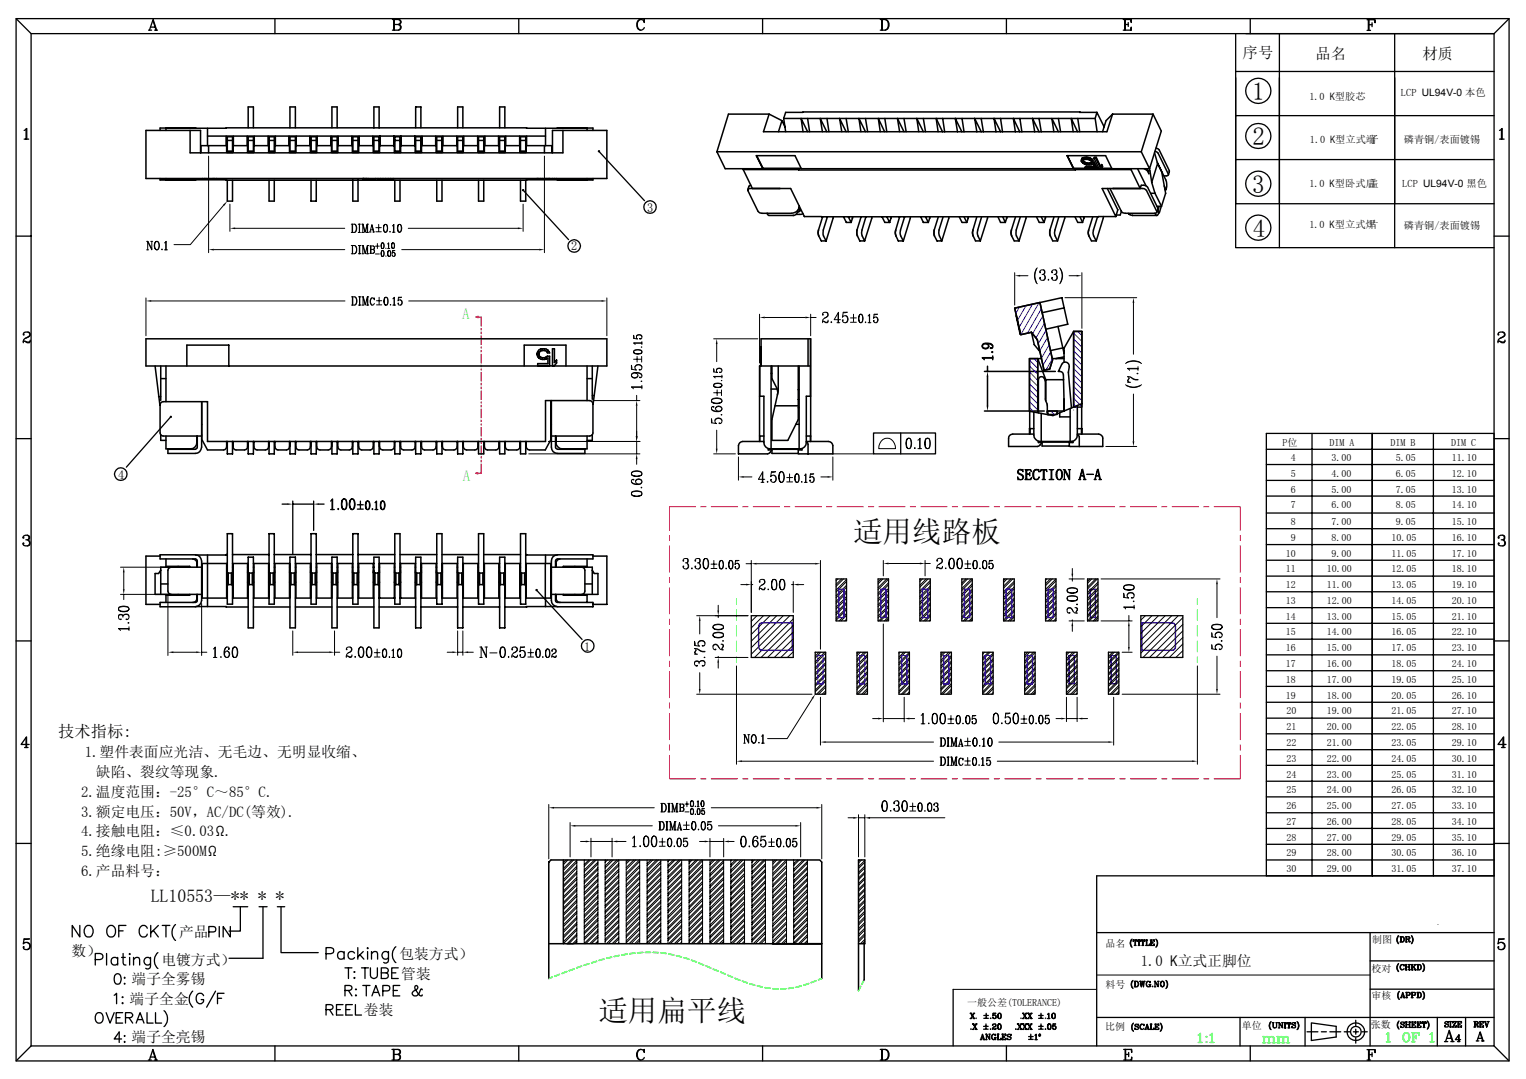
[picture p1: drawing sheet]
<svg xmlns="http://www.w3.org/2000/svg" width="297mm" height="210mm" viewBox="0 0 297 210" stroke-linecap="round" stroke-linejoin="round" font-family="sans-serif">
<defs><g id="words">
<g font-size="5.8">
<text x="166" y="105.5">适用线路板</text>
<text x="116.5" y="198.7">适用扁平线</text>
</g>
<g font-size="4.9">
<text x="243.7" y="19.4">1</text>
<text x="243.8" y="28.2">2</text>
<text x="243.7" y="37.5">3</text>
<text x="243.8" y="46.1">4</text>
</g>
<text font-size="3.5" x="29.3" y="175.5">LL10553—** * *</text>
<text font-size="3.2" x="11.3" y="143.4">技术指标:</text>
<g font-size="3">
<text x="241.9" y="11.2">序号</text>
<text x="256" y="11.5">品名</text>
<text x="276.9" y="11.5">材质</text>
</g>
<g font-size="3" fill="#0ff">
<text x="90" y="62.2">A</text>
<text x="90.1" y="93.7">A</text>
</g>
<g font-size="2.9">
<text x="16.5" y="147.3">1.塑件表面应光洁、无毛边、无明显收缩、</text>
<text x="15.8" y="155.1">2.温度范围：-25°C～85°C.</text>
<text x="18.7" y="151.2">缺陷、裂纹等现象.</text>
<text x="15.8" y="158.9">3.额定电压：50V，AC/DC(等效).</text>
<text x="15.8" y="162.8">4.接触电阻：≤0.03Ω.</text>
<text x="15.8" y="166.7">5.绝缘电阻:≥500MΩ</text>
<text x="15.8" y="170.5">6.产品料号：</text>
<text x="34.8" y="182.4">产品</text>
<text x="13.9" y="186.1">数）</text>
<text x="25.6" y="191.5">端子全雾锡</text>
<text x="31.4" y="187.8">电镀方式）</text>
<text x="77.7" y="186.7">包装方式）</text>
<text x="78.1" y="190.4">管装</text>
<text x="222" y="188">1.0</text>
<text x="229.2" y="188">立式正脚位</text>
<text x="25.2" y="195.4">端子全金</text>
<text x="70.8" y="197.6">卷装</text>
<text x="25.6" y="202.9">端子全亮锡</text>
</g>
<text font-size="2.5" x="240" y="179.6">YUEQING KELI ELECTRONIC CO.,LTD.</text>
<g font-size="2.4">
<text x="125.9" y="41.2">3</text>
<text x="111.2" y="48.8">2</text>
<text x="23" y="93.2">4</text>
<text x="113.7" y="126.6">1</text>
</g>
<g font-size="2">
<text x="254.8" y="19.4">1.0</text>
<text x="259.8" y="19.4">型胶芯</text>
<text x="272.7" y="18.8">LCP UL94V-0 本色</text>
<text x="254.9" y="27.9">1.0</text>
<text x="259.9" y="27.9">型立式端</text>
<text x="266.3" y="27.9">子</text>
<text x="273.2" y="27.9">磷青铜/表面镀锡</text>
<text x="254.8" y="36.4">1.0</text>
<text x="259.8" y="36.4">型卧式后</text>
<text x="266.3" y="36.4">盖</text>
<text x="272.9" y="36.5">LCP UL94V-0 黑色</text>
<text x="254.8" y="44.4">1.0</text>
<text x="259.8" y="44.4">型立式焊</text>
<text x="266.3" y="44.4">片</text>
<text x="273.2" y="44.6">磷青铜/表面镀锡</text>
</g>
<g font-size="1.9">
<text x="249.6" y="86.7">P位</text>
<text x="251.2" y="89.8">4</text>
<text x="258.7" y="86.7">DIM A</text>
<text x="259.1" y="89.8">3.00</text>
<text x="270.6" y="86.7">DIM B</text>
<text x="271.7" y="89.8">5.05</text>
<text x="282.4" y="86.7">DIM C</text>
<text x="282.6" y="89.8">11.10</text>
<text x="251.2" y="92.8">5</text>
<text x="251.2" y="95.9">6</text>
<text x="259.1" y="95.9">5.00</text>
<text x="259.1" y="92.8">4.00</text>
<text x="271.7" y="95.9">7.05</text>
<text x="271.7" y="92.8">6.05</text>
<text x="282.6" y="95.9">13.10</text>
<text x="282.6" y="92.8">12.10</text>
<text x="251.2" y="98.9">7</text>
<text x="259.1" y="98.9">6.00</text>
<text x="271.7" y="98.9">8.05</text>
<text x="282.6" y="98.9">14.10</text>
<text x="251.2" y="102.2">8</text>
<text x="251.2" y="105.3">9</text>
<text x="259.1" y="105.3">8.00</text>
<text x="259.1" y="102.2">7.00</text>
<text x="270.8" y="105.3">10.05</text>
<text x="271.7" y="102.2">9.05</text>
<text x="282.6" y="105.3">16.10</text>
<text x="282.6" y="102.2">15.10</text>
<text x="250.3" y="108.3">10</text>
<text x="250.3" y="111.4">11</text>
<text x="258.2" y="111.4">10.00</text>
<text x="259.1" y="108.3">9.00</text>
<text x="270.8" y="111.4">12.05</text>
<text x="270.8" y="108.3">11.05</text>
<text x="282.6" y="111.4">18.10</text>
<text x="282.6" y="108.3">17.10</text>
<text x="250.3" y="114.5">12</text>
<text x="250.3" y="117.5">13</text>
<text x="258.2" y="117.5">12.00</text>
<text x="258.2" y="114.5">11.00</text>
<text x="270.8" y="117.5">14.05</text>
<text x="270.8" y="114.5">13.05</text>
<text x="282.6" y="117.5">20.10</text>
<text x="282.6" y="114.5">19.10</text>
<text x="250.3" y="120.6">14</text>
<text x="250.3" y="123.7">15</text>
<text x="258.2" y="123.7">14.00</text>
<text x="258.2" y="120.6">13.00</text>
<text x="270.8" y="123.7">16.05</text>
<text x="270.8" y="120.6">15.05</text>
<text x="282.6" y="123.7">22.10</text>
<text x="282.6" y="120.6">21.10</text>
<text x="250.3" y="126.8">16</text>
<text x="250.3" y="129.8">17</text>
<text x="258.2" y="129.8">16.00</text>
<text x="258.2" y="126.8">15.00</text>
<text x="270.8" y="129.8">18.05</text>
<text x="270.8" y="126.8">17.05</text>
<text x="282.6" y="129.8">24.10</text>
<text x="282.6" y="126.8">23.10</text>
<text x="250.3" y="132.9">18</text>
<text x="250.3" y="136">19</text>
<text x="258.2" y="136">18.00</text>
<text x="258.2" y="132.9">17.00</text>
<text x="270.8" y="136">20.05</text>
<text x="270.8" y="132.9">19.05</text>
<text x="282.6" y="136">26.10</text>
<text x="282.6" y="132.9">25.10</text>
<text x="250.4" y="139">20</text>
<text x="250.4" y="142.1">21</text>
<text x="258.2" y="142.1">20.00</text>
<text x="258.2" y="139">19.00</text>
<text x="270.8" y="142.1">22.05</text>
<text x="270.8" y="139">21.05</text>
<text x="282.6" y="142.1">28.10</text>
<text x="282.6" y="139">27.10</text>
<text x="250.4" y="145.2">22</text>
<text x="250.4" y="148.2">23</text>
<text x="258.2" y="148.2">22.00</text>
<text x="258.2" y="145.2">21.00</text>
<text x="270.8" y="148.2">24.05</text>
<text x="270.8" y="145.2">23.05</text>
<text x="282.6" y="148.2">30.10</text>
<text x="282.6" y="145.2">29.10</text>
<text x="250.4" y="151.3">24</text>
<text x="250.4" y="154.4">25</text>
<text x="258.2" y="154.4">24.00</text>
<text x="258.2" y="151.3">23.00</text>
<text x="270.8" y="154.4">26.05</text>
<text x="270.8" y="151.3">25.05</text>
<text x="282.6" y="154.4">32.10</text>
<text x="282.6" y="151.3">31.10</text>
<text x="250.4" y="157.5">26</text>
<text x="250.4" y="160.6">27</text>
<text x="258.2" y="160.6">26.00</text>
<text x="258.2" y="157.5">25.00</text>
<text x="270.8" y="160.6">28.05</text>
<text x="270.8" y="157.5">27.05</text>
<text x="282.6" y="160.6">34.10</text>
<text x="282.6" y="157.5">33.10</text>
<text x="250.4" y="163.6">28</text>
<text x="250.4" y="166.7">29</text>
<text x="258.2" y="166.7">28.00</text>
<text x="258.2" y="163.6">27.00</text>
<text x="270.8" y="166.7">30.05</text>
<text x="270.8" y="163.6">29.05</text>
<text x="282.6" y="166.7">36.10</text>
<text x="282.6" y="163.6">35.10</text>
<text x="250.4" y="169.7">30</text>
<text x="258.2" y="169.7">29.00</text>
<text x="270.8" y="169.7">31.05</text>
<text x="282.6" y="169.7">37.10</text>
<text x="215.1" y="184.2">品名</text>
<text x="267.1" y="183.6">制图</text>
<text x="267" y="189.1">校对</text>
<text x="188.2" y="195.8">一般公差(TOLERANCE)</text>
<text x="215.1" y="192.2">料号</text>
<text x="267" y="194.4">审核</text>
<text x="215.1" y="200.5">比例</text>
<text x="241.7" y="200.2">单位</text>
<text x="266.8" y="200.1">张数</text>
</g>
</g></defs>
<g fill="none" stroke="#000" stroke-width=".3">
<path d="M31.2 34.7v.3h7M32.3 25.4v-.4l11.7-.1 70.3 .1v.4M32.3 34.7v.3l11.7 .1h58.5l11.8-.1v-.3M37 25.4v4.3h72.6v-4.3M38.2 24.9h-7v.5M39 29.7v-4.3h-10.6v9.3h89.7v-9.3h-10.6v4.3M39.4 34.7h2.7M39.8 34.7v.1M40.1 34.7v.1M40.4 25v3.3M40.4 26.5h65.8M40.6 28.3v1.4"/>
<path d="M41.4 34.7v.1M41.7 34.7v.1M44 26.5v1.8h-4.9v1.4M44.1 26.6h1.2v3.1h-1.2zM44.2 26.6v3.1M44.2 35.1v4h1.1v-4M44.2 29.4h1.1M44.2 27.3h1.1M45.3 26.6v3.1M45.4 26.5v1.8h2.7v-1.8M48.2 26.6h1.2v3.1h-1.2zM48.3 24.9v-4.1h1v4.1"/>
<path d="M48.3 26.6v3.1M48.3 29.4h1M48.3 27.3h1M49.3 26.6v3.1M49.5 26.5v1.8h2.7v-1.8M52.3 26.6h1.2v3.1h-1.2zM52.4 26.6v3.1M52.4 35.1v4h1v-4M52.4 29.4h1M52.4 27.3h1M53.4 26.6v3.1M53.6 26.5v1.8h2.7v-1.8"/>
<path d="M56.3 26.6h1.3v3.1h-1.3zM56.4 24.9v-4.1h1.1v4.1M56.4 26.6v3.1M56.4 29.4h1.1M56.4 27.3h1.1M57.5 26.6v3.1M57.7 26.5v1.8h2.6v-1.8M60.4 26.6h1.2v3.1h-1.2zM60.5 26.6v3.1M60.5 35.1v4h1.1v-4M60.5 29.4h1.1M60.5 27.3h1.1"/>
<path d="M61.6 26.6v3.1M61.7 26.5v1.8h2.7v-1.8M64.5 26.6h1.2v3.1h-1.2zM64.6 24.9v-4.1h1v4.1M64.6 26.6v3.1M64.6 29.4h1M64.6 27.3h1M65.6 26.6v3.1M65.8 26.5v1.8h2.7v-1.8M68.6 26.6h1.2v3.1h-1.2zM68.7 26.6v3.1M68.7 35.1v4h1v-4"/>
<path d="M68.7 29.4h1M68.7 27.3h1M69.7 26.6v3.1M69.9 26.5v1.8h2.7v-1.8M70.7 34.7h2.4M70.7 34.7v.1M70.8 34.7v.1M71.1 34.7v.1M71.3 34.7v.1M71.6 34.7v.1M72.6 26.6h1.3v3.1h-1.3zM72.8 24.9v-4.1h1v4.1"/>
<path d="M72.8 26.6v3.1M72.8 29.4h1M72.8 27.3h1M73.6 34.7h2.9M73.8 26.6v3.1M74 26.5v1.8h2.7v-1.8M74.1 34.7v.1M74.5 34.7v.1M75.1 34.7v.1M75.6 34.7v.1M76 34.7v.1M76.8 26.6v3.1"/>
<path d="M76.8 35.1v4h1.1v-4M76.8 29.4h1.1M76.8 27.3h1.1M77.9 26.6v3.1M78 26.5v3.2h-1.2v-3.1h1.2M80.7 26.5v1.8h-2.7M80.8 26.6h1.2v3.1h-1.2zM80.9 24.9v-4.1h1v4.1M80.9 26.6v3.1M80.9 29.4h1M80.9 27.3h1M81.9 26.6v3.1"/>
<path d="M82.1 26.5v1.8h2.7v-1.8M84.9 26.6h1.2v3.1h-1.2zM85 26.6v3.1M85 35.1v4h1v-4M85 29.4h1M85 27.3h1M86 26.6v3.1M86.2 26.5v1.8h2.7v-1.8M89 26.6h1.2v3.1h-1.2zM89.1 24.9v-4.1h1v4.1M89.1 26.6v3.1M89.1 29.4h1"/>
<path d="M89.1 27.3h1M90.1 26.6v3.1M90.3 26.5v1.8h2.7v-1.8M93 26.6h1.3v3.1h-1.3zM93.1 26.6v3.1M93.1 35.1v4h1v-4M93.1 29.4h1M93.1 27.3h1M94.1 26.6v3.1M94.4 26.5v1.8h2.6v-1.8M97.1 26.6h1.2v3.1h-1.2zM97.2 24.9v-4.1h1.1v4.1"/>
<path d="M97.2 26.6v3.1M97.2 29.4h1.1M97.2 27.3h1.1M98.3 26.6v3.1M98.4 26.5v1.8h2.7M101.1 26.5l.1 3.2h1.2v-3.1h-1.2M101.3 26.6v3.1M101.3 35.1v4h1v-4M101.3 29.4h1M101.3 27.3h1M102.3 26.6v3.1M102.5 26.5v1.8h4.9v1.4"/>
<path d="M104.5 34.7h2.5M104.6 34.7v.1M104.9 34.7v.1M105.2 34.7v.1M105.5 34.7v.1M106 28.3v1.4M106 34.7v.1M106.2 25v3.3M106.3 34.7v.1M106.6 34.7v.1M106.8 34.7v.1M107.5 34.7h.8"/>
<path d="M107.9 34.7v.1M108.4 24.9h7v.5M115.4 34.7v.3h-7M139.5 29.5l1.6 3.3h7.4M139.5 29.5h82.6M144.7 33l1.7 3.7M144.7 33h75.4M144.7 32.8v.2M145.5 36.9l2 4.2 .4 .3 6.2 .1a1.53 1.53 0 0 0 1.5-1.3M145.5 36.9l.4-.2h8l2.6 5.4h3.4M146.1 36.1l-.3 .2-.3 .6M147.3 30.3l1.2 2.5"/>
<path d="M148.5 32.8l-1.3-2.5h7.5l1.3 2.5h52.9M148.5 32.8h7.4M148.5 32.8h.1M149.7 22.2h-7.9l-2.3 7.3M149.7 22.2l-1.1 3.4h66.8l1.1-3.4M149.7 22.2l2.5 1.3M152.2 23.5l-.7 2.1M152.2 23.5l.6 1.2M152.5 23.1l.4 2.5M152.5 23.1h60.6M156.3 25.6l-.4-2.5 1.3 2.5M157.2 23.1l.4 2.5"/>
<path d="M160.1 25.6l-.5-2.5 1.3 2.5M161 23.1l.3 2.5M163.8 25.6l-.4-2.5 1.3 2.5M164.7 23.1l.4 2.5M167.6 25.6l-.4-2.5 1.2 2.5M168.4 23.1l.5 2.5M171.3 25.6l-.4-2.5 1.3 2.5M172.2 23.1l.4 2.5M175.1 25.6l-.4-2.5 1.2 2.5M175.9 23.1l.5 2.5M178.8 25.6l-.4-2.5 1.3 2.5M179.7 23.1l.4 2.5"/>
<path d="M182.6 25.6l-.4-2.5 1.2 2.5M183.5 23.1l.4 2.5M186.4 25.6l-.5-2.5 1.3 2.5M187.2 23.1l.4 2.5M190.1 25.6l-.4-2.5 1.3 2.5M191 23.1l.4 2.5M193.8 25.6l-.3-2.5 1.2 2.5M194.7 23.1l.4 2.5M197.6 25.6l-.4-2.5 1.3 2.5M198.5 23.1l.4 2.5M201.4 25.6l-.4-2.5 1.2 2.5M202.2 23.1l.4 2.5"/>
<path d="M205.1 25.6l-.4-2.5 1.3 2.5M206 23.1l.4 2.5M207.7 30.3l1.3 2.5M208.9 25.6l-.4-2.5 1.2 2.5M208.9 32.8l-1.2-2.5h7.5l1.2 2.5h7.3M209 32.8h2.2M209 32.8h-.1M209.8 23.1l.3 2.5M210.1 21.8h-53.8l-3.4 .1-.4 1.2M210.1 21.8l3.4 .1M210.1 21.8l.1 .1M210.5 31.1a1.19 1.19 0 0 0 1.3 1h.6l.3-.2 .3 .7h-1.8"/>
<path d="M210.6 31l-.1 .1M210.6 30.8l-.1 .3M210.6 30.8v.2M210.8 31.4v.1M210.8 30.8l-.2 .2M210.8 31.5l.1 .1M210.8 31.2h.1M210.8 31.2v.2M210.8 31.2l.1 .2M210.9 30.7l-.3 .1M210.9 31.4l.1 .1M210.9 30.7l-.1 .1"/>
<path d="M210.9 31.4l-.1 .1M210.9 31.6l.3 .1M211 31.5l.2 .1M211 31.5l-.1 .1M211.1 30.8h-.3M211.1 30.8h.4M211.2 30.6l-.3 .1M211.2 30.6h.3M211.2 31.7l.2 .1M211.2 30.6l-.1 .2M211.2 32.6l.1 .2h2.1M211.2 31.6l.2 .1"/>
<path d="M211.2 31.6v.1M211.4 31.8l.3 .1M211.4 31.7h.3M211.4 31.7v.1M211.5 30.8h.3M211.5 30.6l.4 .1M211.5 30.6v.2M211.7 31.9h.3M211.7 31.7h.4M211.7 31.7v.2M211.8 30.8l.4 .2M211.9 30.7l.4 .1"/>
<path d="M211.9 30.7l-.1 .1M212.1 31.7l-.1 .2M212.2 31l.3 .1M212.3 31.8l-.3 .1M212.3 30.8l.2 .2M212.3 30.8l-.1 .2M212.3 31.7h-.2M212.3 31.7v.1M212.4 31.7h.5M212.4 31.7l-.1 .1M212.5 31.6h.4M212.5 31.6l-.2 .1"/>
<path d="M212.5 31.1l.2 .2M212.5 31.6l-.1 .1M212.5 31l.2 .1v.2M212.5 31v.1M212.7 31.3h-.4a.93 .93 0 0 0-1.5 .1M212.9 31.7l.5 1.1M212.9 30.8l1 2h.4l.2-.3M212.9 32.5h-1.7v.1M212.9 30.8h.4M212.9 31.6v.1M212.9 31.6l.6 1.1-.1 .1M213.1 23.1l.4 2.5"/>
<path d="M213.3 30.8l.8 1.7M213.4 30.6h-.4l-.1 .2M213.4 30.6l-.1 .2M213.4 30.6l.8 1.7M213.4 32.8h.5M213.5 21.9l-.4 1.2M213.5 21.9l1.4 2.8M214.2 32.3l-.1 .2M214.4 32.8h2M214.4 32.2l-.3 .3M214.4 32.2l.1 .3M214.4 32l-.2 .3"/>
<path d="M214.4 32v.2M214.4 32l.1 .5M215.5 36.7l2.1 4.1-.4 1.3M216 36.7l2.2 4.4 .4 .3 6.1 .1 .5-.2-2.1-4.2-.4-.4h-8.2l2.7 5.4M216.5 22.2h7.9M216.5 22.2l-1.2 1.3-.7 2.1M220.1 33l1.8 3.7 .2-.6a1.18 1.18 0 0 1 1.3 .3l1.9 4.1-.1 .7M220.2 32.8l-.1 .2M221.4 32.8l1.7 3.4M222.1 29.5l1.6 3.3M222.7 32.8a1.43 1.43 0 0 1 .9 1l-.2-.5M223.2 32.8l.2 .5"/>
<path d="M223.4 33.3h.4M223.7 32.8l.5 2.7M223.9 37.6h.9M224.2 35.5l.6 2.1M224.4 22.2l-2.3 7.3M224.4 22.2l1.6 3.3-2.3 7.3M224.7 29.7l.6 2.1M224.8 29.4l.6 .4 2 4.1v.1l-.2 .2h-.7M224.8 37.6l1.3 2.6M225 28.8l.6 .4 2 4-.1 .7M225.2 31.6l1.8 3.8-.1 1.5M225.3 31.8l-1.1 3.7"/>
<path d="M225.3 31.8l.8 1.7 .8 4.1-.8 2.6M226.6 36.2l.3 .7M226.7 36.9h.2M149.3 41.5l.3 .4h4.8M154.4 41.9h.1M155.3 40.9a1 1 0 0 1-.9 1M155.4 40.5l.3 .6-.5 .1M156.3 41.6a1.73 1.73 0 0 1-1.4 .1M159.3 44.8l-.1 .6 .1 .5M159.3 44.8l-.1 .5 .1 .6M159.3 45.9l.6 1h.9M160.1 42.2l-.8 2.6"/>
<path d="M161 42.2l-.8 2.6a2.34 2.34 0 0 0 .6 2.1M162.2 42.2l-1.4 4.7M164.2 42.2l.5 1.1h1M165.1 42.2l.6 1.1M165.9 42.2l-.2 1.1M166.8 44.8v.8l.1 .3M166.8 44.8l.1 1.1M166.9 45.9l.4 1h1M167.6 42.2l-.8 2.6M168.5 42.2l-.7 2.6a2.46 2.46 0 0 0 .5 2.1M169.7 42.2l-1.4 4.7M171.7 42.2l.5 1.1h.9"/>
<path d="M172.6 42.2l.5 1.1M173.4 42.2l-.3 1.1M174.3 44.8l-.1 .6 .2 .5M174.3 44.8l-.1 .5 .2 .6M174.4 45.9l.4 1h1M175.1 42.2l-.8 2.6M176.1 42.2l-.8 2.6a2.34 2.34 0 0 0 .5 2.1M177.2 42.2l-1.4 4.7M179.2 42.2l.5 1.1h1M180.1 42.2l.6 1.1M181 42.2l-.3 1.1M181.8 44.8l.1 1.1"/>
<path d="M181.9 45.9l.5 1h.9M182.6 42.2l-.8 2.6M183.6 42.2l-.8 2.6a2.75 2.75 0 0 0 .5 2.1M184.7 42.2l-1.4 4.7M186.7 42.2l.5 1.1h1M187.6 42.2l.6 1.1M188.5 42.2l-.3 1.1M189.4 44.8l-.1 .6 .1 .5M189.4 44.8l-.1 .5 .1 .6M189.4 45.9l.5 1h.9M190.1 42.2l-.7 2.6M191.1 42.2l-.8 2.6a2.46 2.46 0 0 0 .5 2.1"/>
<path d="M192.2 42.2l-1.4 4.7M194.2 42.2l.5 1.1h1M195.2 42.2l.5 1.1M196 42.2l-.3 1.1M196.8 44.8v.6l.1 .5M196.8 44.8v.5l.1 .6M196.9 45.9l.5 1h.9M197.5 60l4.9-1.1 2.5 11.1-.6 1.8-1.1 .3-1.3-6-1.2-1.4-2 .4zM197.7 42.2l-.9 2.6M198.6 42.2l-.8 2.6a2.34 2.34 0 0 0 .5 2.1M199.7 42.2l-1.4 4.7M201.7 42.2l.6 1.1h.9"/>
<path d="M202.4 58.9l2.5 11.1-.6 1.8-1.1 .3-1.3-6-1.2-1.4M202.6 42.2l.6 1.1M203.5 42.2l-.3 1.1M204.3 44.8v.8l.1 .3M204.3 44.8l.1 1.1M204.4 45.9l.5 1h.9M205.1 42.2l-.8 2.6M206.1 42.2l-.8 2.6a2.46 2.46 0 0 0 .5 2.1M207.1 59.9l-4.3 1M207.3 42.2l-1.5 4.7M209.2 42.2l.6 1.1h.9M210.2 42.2l.5 1.1"/>
<path d="M211 42.2l-.3 1.1M211.9 44.8l-.1 .6 .1 .5M211.9 44.8l-.1 .5 .1 .6M211.9 45.9l.5 1h1M212.7 42.2l-.8 2.6M213.6 42.2l-.8 2.6a2.34 2.34 0 0 0 .6 2.1M214.8 42.1l-1.4 4.8M217.2 42.1l-57.3 .1M218.3 41.1l-.3 .8h-.7M219.6 41.5l.8 .4M220.4 41.9h4.8M220.4 41.9h.1"/>
<path d="M224.8 41.5l.2 .4h.2M225.2 40.2h.9M225.3 40.8l.3 .5-.4 .6M225.6 40.2l-.2 .6M226 40.2l-.5 1.3M28.4 65.9h89.7v5.3h-89.7zM30.2 71.2l.9 7.6M30.9 77.2h.4M31.3 71.2v6.7M31.3 73.7h1M32.3 71.2v7M36.4 71.2v-4h8.1v4"/>
<path d="M102 71.2v-4h8.2v4M104.9 68.1a1.4 1.4 0 0 1 2.1 .6h-.4a.83 .83 0 0 0-1.2-.5 .83 .83 0 0 0-.3 1.2 1.09 1.09 0 0 0 1.4-.1h.5v1.8h-2.4v-.3h2v-1.1a1.17 1.17 0 0 1-1.6 .1 1.17 1.17 0 0 1-.1-1.7zM107.2 78v7.5l-1.1 2.1-3.4-.1-.3-.6v-1M107.3 78v9a1.16 1.16 0 0 0 1.2 1.2h5.3v-.8h-5.5l-.2-.4v-2.1M107.5 67.9h.4v2.7l.4-.5v.5l-.4 .5h-.4zM114.3 73.7h1M114.3 71.2v6.8M115.3 77h.4M115.3 71.2v6.5M116.4 71.2l-1 7.4M147.8 77.1h.9v9a1.23 1.23 0 0 0 1.2 1.3h5.8a1.23 1.23 0 0 0 1.2-1.3v-9h.9M147.9 71.2v5.9"/>
<path d="M148 67.9h.1M148 70.6h.1M148 70.1h.1M148.1 71.2v-5.3h9.7v19M148.1 67.5v3.6M150.1 71.2v16.2M150.1 75.7h1.2M150.1 72.7h.1M150.2 71.2v2.5a3.9 3.9 0 0 1 1.1 3.2M150.8 79h4.6M151.5 71.2v4.9l-1.3 5.5v4.1h3.1l2.1-4.1v-10.4M155.4 79.4h.1"/>
<path d="M155.4 77.8h.1M155.4 75.8h.1M155.5 71.2v16.2M157.3 65.9v5.3M157.7 71.2h-9.9v13.7M157.7 65.9v11.2M191.2 67.4a.72 .72 0 0 0 1.2 0M191.2 67.3a1.37 1.37 0 0 1 2 0M191.3 69.7h1.9M191.6 72.3h13.8M191.6 80h11.6M191.9 66.9l.4 .2a.6 .6 0 0 1-.4 .8 .6 .6 0 0 1-.7-.5 .51 .51 0 0 1 .6-.6 1.13 1.13 0 0 1 1.4 .5l-.1 .5h-.4h.2"/>
<path d="M192.2 71.3v1M192.2 73.3v5.7M193 68.5h.2zM193.2 69.6h-2l.4 .4M193.2 69.3v.7M197.8 61.5l.8 3.5M198.5 64.9h.1M200.7 64.7l.6 2.4 1.1 1.3M202.1 80h-.1v-10.2h-1.6v10.2M202.7 69.8h-2.3v10.2M203.5 64.1l4.3-1-1.1-5.2-9.2 2.1 1.2 5.1 2-.4M203.5 73.9l-1.5-4.1v10.2"/>
<path d="M203.5 73.9v4.1M203.5 73.9h3.5M203.9 80h1.8v.7h-1.8zM203.9 80v.7M204.8 69.8h2.3M205.7 80v.5M205.9 63.5l1.2 5.3M206.8 67.7l-2.3 .5M207.1 77.7v2.3h-3.3M207.1 69.5l-1.6 .3M208.3 79.5v6.4M208.5 79.4l-.6-6.9a2.18 2.18 0 0 0 0-1.7 .77 .77 0 0 0-1.3 .1l-.6 1.4a.75 .75 0 0 1 1 .7l.1 7"/>
<path d="M209 64.5h1.6v14.7h-1.6zM209 64.5h1.6v14.1l-5.7 2.3-4.5-.9M209 64.5l-1.9 3.3v2.7M209 64.5v14.7M209.7 78.9v5.8a1.23 1.23 0 0 1-1.2 1.2h-6.1a1.31 1.31 0 0 1-1.2-1.2v-4.5M210.5 78.6v4.8M31.3 84.6v1.1h1M32.3 84.9v2.5h4.8a1.23 1.23 0 0 0 1.2-1.3v-1.2M38.4 84.9v2.1v.2l-.4 .2h-5.3v.8h5.3a1.23 1.23 0 0 0 1.2-1.2l.1-8.8v7.3l1.1 2.1 3.4-.1 .3-.6v-1M39.2 84.9l-7.7-.1-.3-.5v-5.8l.6-.3h8.6v7.7h65.8v-7.9h8.6l.5 .3 .1 6-.3 .5-7.8 .1M39.2 84.7h.1M39.2 82.6h.1"/>
<path d="M44.2 85.9v2.4h1.1v-2.4M45.3 85.9l.1 1.3 .5 .4 2-.1 .2-.3 .1-1.3M48.3 85.9v2.4h1v-2.4M49.4 85.9l.1 1.3 .5 .4 2-.1 .3-.6v-1M52.4 85.9v2.4h1v-2.4M53.5 85.9l.1 1.3 .5 .4 1.9-.1 .3-.6v-1M56.4 85.9v2.4h1.1v-2.4M57.6 85.9l.1 1.3 .5 .4 1.9-.1 .3-.6v-1M60.5 85.9v2.4h1.1v-2.4M61.6 85.9l.1 1.3 .2 .3 .4 .1 1.9-.1 .3-.6v-1M64.6 85.9v2.4h1v-2.4M65.7 85.9l.1 1.3 .5 .4 2-.1 .3-.6v-1"/>
<path d="M68.7 85.9v2.4h1v-2.4M69.8 85.9l.1 1.3 .5 .4 1.9-.1 .3-.6v-1M72.8 85.9v2.4h1v-2.4M73.9 85.9l.1 1.3 .2 .3 .3 .1 1.9-.1 .4-.6v-1M76.8 85.9v2.4h1.1v-2.4M78 85.9v1.3l.6 .4 1.9-.1 .3-.6v-1M80.9 85.9v2.4h1v-2.4M82 85.9l.1 1.3 .5 .4 2-.1 .3-.6v-1M85 85.9v2.4h1v-2.4M86.1 85.9l.1 1.3 .2 .3 .3 .1 1.9-.1 .4-.6v-1M89.1 85.9v2.4h1v-2.4M90.2 85.9l.1 1.3 .5 .4 2-.1 .2-.6v-1"/>
<path d="M93.1 85.9v2.4h1v-2.4M94.3 85.9l.1 1.3 .5 .4 1.9-.1 .3-.6v-1M97.2 85.9v2.4h1.1v-2.4M98.3 85.9l.1 1.3 .2 .3 .4 .1 1.9-.1 .2-.3 .1-1.3M101.3 85.9v2.4h1v-2.4M107.2 84.7h.1M107.2 82.6h.1M108.2 84.9v1.2a1.31 1.31 0 0 0 1.2 1.3h4.9v-2.5M115.3 84.6v1.1h-1M147.9 84.9v1M148.7 84.9h-.9v1M148.7 85.9h-4.2a.88 .88 0 0 0-.8 .8v1.6h5.7l.5-.2 .3-.5"/>
<path d="M149.5 87.3v.3h.7M150.2 87.4v.8h5.2v-.8M150.2 87.4h5.2M154.9 82.6h.6M156.1 87.3v.3h-.7M156.9 85.9h4.3a.87 .87 0 0 1 .9 .8v1.6l-6.9-.1M156.9 86l.4 .5v1.8M156.9 84.9h.9M157.7 84.9v1M157.8 84.9v1M200.4 80v3.4M200.4 83.4v1.1"/>
<path d="M201.2 84.5h-4.1a.79 .79 0 0 0-.8 .8v1.6h5.6l.5-.3 .4-.5h-.7v-.2M201.2 83.4h-.8v1.1M202.1 80.3v-6.4a.64 .64 0 0 1 .7-.6 .64 .64 0 0 1 .6 .6l.1 3.8a4.3 4.3 0 0 1 .3 2.5l.2 .5M202.6 80.5v5.4M202.8 85.9v.9h5.3v-.9M202.8 86h5.3M206.2 80.3v.8h2.1M208.8 85.9v.2h-.7M209.7 84.5h4.1a.88 .88 0 0 1 .8 .8v1.6l-6.6-.1M209.7 84.5l.4 .5v1.9M209.7 83.4h.9v1.1M210.5 83.4v1.1"/>
<path d="M31.2 117.2h6.8zM31.2 108.2h-2.8v9.4h2.8M31.3 111l-.4 .6h-.7v4.1h9M31.3 113.6h1.4M32.3 108.8v1.4h4.6v.2M33.3 110.4l-.5 .3-.1 .3v4l.1 .4 .5 .3M34.7 110.2v.2M34.7 115.7v.2M36.9 115.7v.2h-4.6v1.3M37.5 108.8h-6.3v-.8h6.8a1.23 1.23 0 0 1 1.2 1.2v7.7a1.31 1.31 0 0 1-1.2 1.2h-6.8v-.9M37.5 108.8a.79 .79 0 0 1 .8 .8v.8M37.5 108.8h.5l.4 .2v1.4"/>
<path d="M38.1 118.1h10.2M38.3 115.7v.7a.74 .74 0 0 1-.8 .8M38.4 115.7v1.4l-.4 .1M39.2 110.4h-7.9v5.3M39.2 111.4h.1M39.2 114.7h.1M39.3 109.7h4.9M39.3 116.4h4.9M40.4 108v10.1M44.1 111.4l.3 .1M44.1 109.7v6.7M44.1 110.4h.1"/>
<path d="M44.1 111.2h.1M44.1 113.3h.1M44.2 103.9h1.1v13.7h-1.1zM44.2 107.9l-6.1 .1M44.4 113.8l-.2 .1M44.4 111.5v2.3M44.4 111.5h.6M44.4 113.8h.6M45 113.8l.3 .1M45 111.5v2.3M45.3 107.9h7.1M45.3 109.7h3"/>
<path d="M45.3 110.4h.1M45.3 111.2h.1M45.3 113.3h.1M45.3 116.4h3M45.3 111.4l-.3 .1M45.3 109.7v6.7M48.2 111.4l.3 .1M48.2 109.7v6.7M48.2 110.4h.1M48.2 111.2h.1M48.2 113.3h.1M48.3 108.4h1v13.8h-1z"/>
<path d="M48.5 113.8l-.2 .1M48.5 111.5v2.3M48.5 111.5h.6M48.5 113.8h.6M49.1 113.8l.2 .1M49.1 111.5v2.3M49.3 109.7h3.1M49.3 110.4h.1M49.3 111.2h.1M49.3 113.3h.1M49.3 116.4h3.1M49.3 118.1h7.1"/>
<path d="M49.4 111.4l-.3 .1M49.4 109.7v6.7M52.3 111.4l.3 .1M52.3 109.7v6.7M52.3 110.4h.1M52.3 111.2h.1M52.3 113.3h.1M52.4 103.9h1v13.7h-1zM52.6 113.8l-.2 .1M52.6 111.5v2.3M52.6 111.5h.6M52.6 113.8h.6"/>
<path d="M53.2 113.8l.2 .1M53.2 111.5v2.3M53.4 107.9h7.1M53.4 109.7h3M53.4 110.4h.1M53.4 111.2h.1M53.4 113.3h.1M53.4 116.4h3M53.5 111.4l-.3 .1M53.5 109.7v6.7M56.3 111.4l.3 .1M56.3 109.7v6.7"/>
<path d="M56.3 110.4h.1M56.3 111.2h.1M56.3 113.3h.1M56.4 108.4h1.1v13.8h-1.1zM56.6 113.8l-.2 .1M56.6 111.5v2.3M56.6 111.5h.7M56.6 113.8h.7M57.3 113.8l.2 .1M57.3 111.5v2.3M57.5 109.7h3M57.5 110.4h.1"/>
<path d="M57.5 111.2h.1M57.5 113.3h.1M57.5 116.4h3M57.5 118.1h7.1M57.6 111.4l-.3 .1M57.6 109.7v6.7M60.4 111.4l.3 .1M60.4 109.7v6.7M60.4 110.4h.1M60.4 111.2h.1M60.4 113.3h.1M60.5 103.9h1.1v13.7h-1.1z"/>
<path d="M60.7 113.8l-.2 .1M60.7 111.5v2.3M60.7 111.5h.6M60.7 113.8h.6M61.3 113.8l.3 .1M61.3 111.5v2.3M61.6 107.9h7.1M61.6 109.7h3M61.6 110.4h.1M61.6 111.2h.1M61.6 113.3h.1M61.6 116.4h3"/>
<path d="M61.6 111.4l-.3 .1M61.6 109.7v6.7M64.5 111.4l.3 .1M64.5 109.7v6.7M64.5 110.4h.1M64.5 111.2h.1M64.5 113.3h.1M64.6 108.4h1v13.8h-1zM64.8 113.8l-.2 .1M64.8 111.5v2.3M64.8 111.5h.6M64.8 113.8h.6"/>
<path d="M65.4 113.8l.2 .1M65.4 111.5v2.3M65.6 109.7h3.1M65.6 110.4h.1M65.6 111.2h.1M65.6 113.3h.1M65.6 116.4h3.1M65.6 118.1h7.2M65.7 111.4l-.3 .1M65.7 109.7v6.7M68.6 111.4l.3 .1M68.6 109.7v6.7"/>
<path d="M68.6 110.4h.1M68.6 111.2h.1M68.6 113.3h.1M68.7 103.9h1v13.7h-1zM68.9 113.8l-.2 .1M68.9 111.5v2.3M68.9 111.5h.6M68.9 113.8h.6M69.5 113.8l.2 .1M69.5 111.5v2.3M69.7 107.9h7.1M69.7 109.7h3.1"/>
<path d="M69.7 110.4h.1M69.7 111.2h.1M69.7 113.3h.1M69.7 116.4h3.1M69.8 111.4l-.3 .1M69.8 109.7v6.7M72.6 111.4l.4 .1M72.6 109.7v6.7M72.6 110.4h.2M72.6 111.2h.2M72.6 113.3h.2M72.8 108.4h1v13.8h-1z"/>
<path d="M73 113.8l-.2 .1M73 111.5v2.3M73 111.5h.6M73 113.8h.6M73.6 113.8l.2 .1M73.6 111.5v2.3M73.8 109.7h3M73.8 110.4h.1M73.8 111.2h.1M73.8 113.3h.1M73.8 116.4h3M73.8 118.1h7.1"/>
<path d="M73.9 111.4l-.3 .1M73.9 109.7v6.7M76.8 111.4l.2 .1M76.8 109.7v6.7M76.8 110.4h.1M76.8 111.2h.1M76.8 113.3h.1M76.8 103.9h1.1v13.7h-1.1zM77 113.8l-.2 .1M77 111.5h.6M77 113.8h.6M77 111.5v2.3"/>
<path d="M77.6 113.8l.3 .1M77.6 111.5v2.3M77.9 107.9h7.1M77.9 109.7h3M77.9 110.4h.1M77.9 111.2h.1M77.9 113.3h.1M77.9 116.4h3M78 111.4l-.4 .1M78 109.7v6.7M80.8 111.4l.3 .1M80.8 109.7v6.7"/>
<path d="M80.8 110.4h.1M80.8 111.2h.1M80.8 113.3h.1M80.9 108.4h1v13.8h-1zM81.1 113.8l-.2 .1M81.1 111.5h.6M81.1 113.8h.6M81.1 111.5v2.3M81.7 113.8l.2 .1M81.7 111.5v2.3M81.9 109.7h3.1M81.9 110.4h.1"/>
<path d="M81.9 111.2h.1M81.9 113.3h.1M81.9 116.4h3.1M81.9 118.1h7.2M82 111.4l-.3 .1M82 109.7v6.7M84.9 111.4l.3 .1M84.9 109.7v6.7M84.9 110.4h.1M84.9 111.2h.1M84.9 113.3h.1M85 103.9h1v13.7h-1z"/>
<path d="M85.2 113.8l-.2 .1M85.2 111.5h.6M85.2 113.8h.6M85.2 111.5v2.3M85.8 113.8l.2 .1M85.8 111.5v2.3M86 107.9h7.1M86 109.7h3.1M86 110.4h.1M86 111.2h.1M86 113.3h.1M86 116.4h3.1"/>
<path d="M86.1 111.4l-.3 .1M86.1 109.7v6.7M89 111.4l.3 .1M89 109.7v6.7M89 110.4h.1M89 111.2h.1M89 113.3h.1M89.1 108.4h1v13.8h-1zM89.3 113.8l-.2 .1M89.3 111.5h.6M89.3 113.8h.6M89.3 111.5v2.3"/>
<path d="M89.9 113.8l.2 .1M89.9 111.5v2.3M90.1 109.7h3M90.1 110.4h.1M90.1 111.2h.1M90.1 113.3h.1M90.1 116.4h3M90.1 118.1h7.1M90.2 111.4l-.3 .1M90.2 109.7v6.7M93 111.4l.3 .1M93 109.7v6.7"/>
<path d="M93 110.4h.1M93 111.2h.1M93 113.3h.1M93.1 103.9h1v13.7h-1zM93.3 113.8l-.2 .1M93.3 111.5h.7M93.3 113.8h.7M93.3 111.5v2.3M94 113.8l.1 .1M94 111.5v2.3M94.1 107.9h7.2M94.1 109.7h3.1"/>
<path d="M94.1 110.4h.2M94.1 111.2h.2M94.1 113.3h.2M94.1 116.4h3.1M94.3 111.4l-.3 .1M94.3 109.7v6.7M97.1 111.4l.3 .1M97.1 109.7v6.7M97.1 110.4h.1M97.1 111.2h.1M97.1 113.3h.1M97.2 108.4h1.1v13.8h-1.1z"/>
<path d="M97.4 113.8l-.2 .1M97.4 111.5h.6M97.4 113.8h.6M97.4 111.5v2.3M98 113.8l.3 .1M98 111.5v2.3M98.3 109.7h3M98.3 110.4h.1M98.3 111.2h.1M98.3 113.3h.1M98.3 116.4h3M98.3 111.4l-.3 .1"/>
<path d="M98.3 109.7v6.7M101.2 111.4l.3 .1M101.2 109.7v6.7M101.2 110.4h.1M101.2 111.2h.1M101.2 113.3h.1M101.3 103.9h1v13.7h-1zM101.5 113.8l-.2 .1M101.5 111.5h.6M101.5 113.8h.6M101.5 111.5v2.3M102.1 113.8l.2 .1"/>
<path d="M102.1 111.5v2.3M102.3 109.7h4.9v6.7h-4.9M102.3 107.9l6.1 .1M102.3 110.4h.1M102.3 111.2h.1M102.3 113.3h.1M102.4 111.4l-.3 .1M102.4 109.7v6.7M106.1 109.7v6.7M106.2 108v1.7M106.2 116.4v1.7M107.2 111.4h.1"/>
<path d="M107.2 114.7h.1M107.3 110.4h8v5.3M108.2 115.7a1.31 1.31 0 0 0 .5 1.5h.3M108.4 118.1h-10.1M108.5 108.8h6.9zM108.5 108.8l-.3 .2-.1 1.4M109 108.8a.88 .88 0 0 0-.8 .8v.8M109.6 115.7v.2h4.7v1.3M111.9 110.2v.2M111.9 115.7v.2M113.2 110.4l.3 .1 .3 .5v4l-.1 .4-.5 .3M113.8 113.6h1.5"/>
<path d="M114.3 108.8v1.4h-4.7v.2M115.3 111l.4 .6h.7v4.1h-9.1M115.4 108.8v-.8h-6.9a1.16 1.16 0 0 0-1.2 1.2v7.7a1.23 1.23 0 0 0 1.2 1.2h6.9v-.9h-7.1l-.2-.3v-1.2M115.4 108.2h2.7v9.4h-2.7M109.6 167.4v16.3M106.8 190.4v-22.6l.4-.4h52.4l.3 .4v22.6M106.8 183.7h53.1h-9.6M110.4 183.7h1.2M167.1 183.7h1.2v-16.3h-1.2v25.4M168.2 183.7v7"/>
</g>
<g fill="none" stroke="#000" stroke-width=".19">
<path d="M40.6 30.4v18.8M43.6 39.9l-6.6 7.7h-3.1M44.7 39.7v5.3M101.8 39.7v5.3M106 30.4v18.8M28.4 58v7.3M28.5 47h.3l.7 1.5M28.5 48.6h.4M28.7 47v1.6M29.3 47h.4M29.4 58.6h37.7M29.5 47v1.6l-.7-1.5"/>
<path d="M30.5 47a.91 .91 0 0 0-.5 .8 .91 .91 0 0 0 .6 .8 .94 .94 0 0 0-.1-1.6 1.08 1.08 0 0 0 0 1.6M30.6 47a1.16 1.16 0 0 1 0 1.6M31.5 48.5v.1zM32 47.3l.3-.3v1.6M32 48.6h.6M32.3 47.1v1.5M41.6 48.6h25.5M45.8 44.4h21.3M68.4 43.6h.6a.95 .95 0 0 1 0 1.6h-.6M68.4 47.8h.6a.95 .95 0 0 1 0 1.6h-.6M68.4 57.8h.6a.95 .95 0 0 1 0 1.6h-.6M68.5 43.6v1.6"/>
<path d="M68.6 47.8v1.6M68.6 57.8v1.6M68.6 43.6v1.6M68.7 57.8v1.6M69 43.6a1.08 1.08 0 0 1 0 1.6M69 47.8a1 1 0 0 1 0 1.6M69 57.8a1.08 1.08 0 0 1 0 1.6M69.7 43.6h.4M69.7 45.2h.4M69.8 57.8h.4M69.8 59.4h.4M69.8 47.8h.4"/>
<path d="M69.8 49.4h.4M69.9 43.6v1.6M69.9 47.8v1.6M70 43.6v1.6M70 57.8v1.6M70 47.8v1.6M70.4 43.6h.3l.3 1.4M70.4 45.2h.4M70.4 57.8h.3l.4 1.4M70.4 59.4h.4M70.4 47.8h.3l.4 1.4M70.4 49.4h.4"/>
<path d="M70.6 45.2v-1.6l.4 1.6 .5-1.6v1.6M70.7 59.4v-1.6l.4 1.6 .4-1.6v1.6M71.3 45.2h.4M71.3 49.4h.5M71.3 59.4h.5M71.5 43.6h.2M71.5 57.8h.3M71.5 43.6v1.6M71.6 57.8v1.6M71.8 47.8h-.3v1.6v-1.6l-.4 1.6-.5-1.6v1.6M71.9 45.2h.3M72 47.9l.9 .1v.4l-.3 .1"/>
<path d="M72 45.2l.4-1.5 .4 1.5M72.1 44.7h.5M72.1 47.9v1.4M72.4 43.9l.3 1.3M72.4 58a.86 .86 0 0 0 0 1.4M72.6 45.2h.3M72.6 47.9l.3 .3-.2 .3h-.5M72.6 48.5l.3 .2v.5l-.9 .1M72.6 48.5l.3 .3-.3 .5M72.8 58.2l.1 .2v-.4l-.1 .2-.2-.2a.72 .72 0 0 0-.6 .7 .72 .72 0 0 0 .6 .7l.3-.4M73.1 47.9h.7M73.1 49.4h.7"/>
<path d="M73.2 44.3h1M73.2 45.1h1M73.3 58.5h1M73.3 59.3h1M73.4 47.4v1M73.7 43.7v1.3M73.8 57.9v1.3M74.4 47.3a.65 .65 0 0 0 .1 1.1 .65 .65 0 0 0-.1-1.1 .81 .81 0 0 0 0 1.1M74.4 48.8a.69 .69 0 0 0 .1 1.1 .7 .7 0 0 0-.1-1.1 .87 .87 0 0 0 0 1.1M74.5 47.3a.81 .81 0 0 1 0 1.1M74.5 48.8a.87 .87 0 0 1 0 1.1M75 43.7a1.01 1.01 0 0 0 0 1.5h.1a1.02 1.02 0 0 0 0-1.5h-.1a1.11 1.11 0 0 0 0 1.5"/>
<path d="M75.1 48.3h.1M75.1 49.8h.1M75.1 57.9a1.02 1.02 0 0 0 0 1.5h.1a1.01 1.01 0 0 0 0-1.5 .98 .98 0 0 0-.1 1.5M75.1 43.7a1.11 1.11 0 0 1 0 1.5M75.2 57.9a1.12 1.12 0 0 1 0 1.5M75.4 47.5l.2-.2v1.1M75.4 48.4h.5M75.6 47.3v1.1M75.7 48.8h-.1l-.2 .5 .1 .4 .2 .2a.64 .64 0 0 0 0-1.1 .76 .76 0 0 0 0 1.1M75.8 48.8a.87 .87 0 0 1 0 1.1M75.9 45v.2zM76 59.3v.1z"/>
<path d="M76.4 44l.3-.3v1.5M76.4 45.2h.5M76.4 48.8h.4h-.4l-.1 .5a.33 .33 0 0 1 .5-.1 .33 .33 0 0 1 0 .5 .33 .33 0 0 1-.5 0h.1M76.5 47.3a.65 .65 0 0 0 0 1.1 .65 .65 0 0 0 0-1.1 .81 .81 0 0 0 0 1.1M76.5 59.4h.5M76.5 47.3a.81 .81 0 0 1 0 1.1M76.6 43.7v1.5M76.7 49.1l.2 .4-.2 .4M76.7 57.9l.1 1.5v-1.5l-.3 .3M77.6 57.9h.5h-.5l-.1 .7a.44 .44 0 0 1 .7 0 .49 .49 0 0 1 0 .7 .49 .49 0 0 1-.7 0v-.3v.1M77.7 43.7a.89 .89 0 0 0-.3 1.2l.3 .3a.89 .89 0 0 0 .1-1.5h-.1a1.11 1.11 0 0 0 0 1.5M77.8 43.7a1.11 1.11 0 0 1 0 1.5"/>
<path d="M77.9 58.4l.2 .2a.56 .56 0 0 1-.2 .8M78.2 48.6h26.7M79.5 44.4h21.3M79.5 58.6h37.6M118.1 58v7.3M197.5 53.1v6.3M198.5 53.7h1.6M201.7 52.3l-.3 1.2 .3 1.6M201.9 52.1a2.42 2.42 0 0 0 0 3.1M202.4 52.9v.2v-.4a.58 .58 0 0 1 1 .1l-.1 .5-.5 .1M203.1 52.5a.54 .54 0 0 1 0 .9 .59 .59 0 0 1 .2 1 .59 .59 0 0 1-.9-.3v-.1v.2M203.3 53.6a.69 .69 0 0 1-.2 1"/>
<path d="M204 54.3v.3zM204.8 52.9v.2v-.4a.58 .58 0 0 1 .9 .1l-.1 .5-.5 .1M205.4 52.5a.54 .54 0 0 1 0 .9 .59 .59 0 0 1 .3 1 .59 .59 0 0 1-1-.3l.1-.1v.2M205.6 53.6a.69 .69 0 0 1-.2 1M206.2 52.1a2.42 2.42 0 0 1 0 3.1M206.4 52.3l.3 1.2-.3 1.6M207.3 57.9h13.9M208.1 53.7h1.5M210.6 53.1v10.8M220.6 59v9.9M115.4 78h9.1M122.9 73.1l.1 .2a.72 .72 0 0 0 1.2-.2"/>
<path d="M122.9 73a1.4 1.4 0 0 1 2 .1M123 71.9l-.1-.8v.8l1 .1a.63 .63 0 0 1-.1-.8 .63 .63 0 0 1 .9-.1 .63 .63 0 0 1 .1 .9h-.4h.1M123 75.4h1.9M123.3 68.5a1.23 1.23 0 0 0 1.6 .2 .45 .45 0 0 0-.3-.6h-.4a.71 .71 0 0 0-.9 .3 .97 .97 0 0 0 1.6 .2v-.1M123.3 68.4a1.11 1.11 0 0 1 1.6 0M123.3 69.9h1.4M123.4 65.9l-.1-.6v.6l.8 .1a.52 .52 0 0 1 .1-.9 .52 .52 0 0 1 .7 .6l-.1 .2h-.3h.1M123.4 66.8h1.5M123.6 72.6l.5 .2a.57 .57 0 0 1-.3 .7 .57 .57 0 0 1-.7-.1 .57 .57 0 0 1 .1-.8l.3-.1a1.2 1.2 0 0 1 1.4 .6l-.1 .3h-.3h.1M123.6 71.4l.1-.1a.75 .75 0 0 1 1.2 .1M123.9 65.5l.4-.3 .4 .1 .2 .2M123.9 76.9v1.1"/>
<path d="M123.9 79v5.9M124 69.4v1.1M124.8 74.2h.1zM124.8 67.5h.1zM124.9 69.4v1.1M124.9 75.3h-2l.4 .4M124.9 66.7h-1.6l.3 .3M124.9 66.5v.5M124.9 75v.7M138.5 79.6a1.41 1.41 0 0 0 2 .1M138.5 78.1a1.33 1.33 0 0 0 2 0v-.2a1.32 1.32 0 0 0-2 0 .38 .38 0 0 0 .4 .5l.8 .1 .6-.2 .2-.2M138.5 77.9a1.53 1.53 0 0 1 2 0"/>
<path d="M138.8 79.2h.2h-.4a.55 .55 0 0 0 .4 .8 1.14 1.14 0 0 0 1.5-.3 .64 .64 0 0 0-.6-.7 .64 .64 0 0 0-.7 .6l.3 .4h.3M138.9 75a1.03 1.03 0 0 0 1.6 0 1.03 1.03 0 0 0-1.6 0 .94 .94 0 0 0 1.5 .2l.1-.2M138.9 75a1.11 1.11 0 0 1 1.6 0M138.9 65.9h8.6M138.9 76.4h1.4M139 72.4l-.1-.6v.6l.8 .1a.52 .52 0 0 1 .1-.9 .52 .52 0 0 1 .7 .6l-.1 .3h-.4h.2M139 73.3h1.5M139.2 79.5l.6-.4 .4 .1 .3 .3M139.4 72l.3-.2a.59 .59 0 0 1 .8 .2M139.5 67v3.4M139.6 75.9v1.1M140.4 74.1h.1"/>
<path d="M140.4 75.9v1.1M140.5 73.3h-1.6l.3 .3M140.5 73v.6M147.8 61.2v9.4M148.8 61.8h8M157.8 61.2v4.1M157.8 61.8h1M160.1 61.2v.2v-.2a.54 .54 0 0 1 .7-.4 .54 .54 0 0 1 .3 .7l-.2 .2a.9 .9 0 0 0-.8 1.1M160.8 60.8l.3 .4a.73 .73 0 0 1-.6 .7M161.2 62.5l-.2 .2-.7-.2-.2 .1M161.2 62.3l-.2 .5h-.3l-.4-.3M161.8 62.6v.2z"/>
<path d="M162.9 62.8h.5M163.1 60.9v1.9M163.6 62.2h-1.3l.9-1.4v2M164.1 60.9l.8-.1h-.8l-.1 .9a.65 .65 0 0 1 1.1 .2 .65 .65 0 0 1-.7 .9l-.4-.2v-.4v.2M164.6 61.5l.4 .5-.1 .5-.3 .3M165.5 61.9h1.2M165.5 62.7h1.2M166.1 61.2v1.4M167.5 61.2a1.08 1.08 0 0 0 0 1.6h.1a1.08 1.08 0 0 0 0-1.6h-.1a1.28 1.28 0 0 0 0 1.6M167.6 61.2a1.28 1.28 0 0 1 0 1.6M168.4 62.6v.2zM169 62.8h.5"/>
<path d="M169.2 61.2v1.6v-1.6l-.2 .3M170.1 61.2h.7h-.7l-.1 .8a.49 .49 0 0 1 .7-.1 .49 .49 0 0 1 0 .7 .49 .49 0 0 1-.7-.1l.1-.2v.2M170.5 61.7l.3 .5v.4l-.3 .2M219.1 74.9a2.42 2.42 0 0 0 3.1 0M219.1 70.8a2.42 2.42 0 0 1 3.1 0M219.2 75l1.2 .3 1.6-.3M219.2 70.6l1.2-.3 1.6 .3M219.5 74.4h.5M219.5 71.8h2M219.8 73.6l-.3 .4 .1 .3M220 73.4a1.63 1.63 0 0 0 1.5 .5M220.6 76.7v9.2"/>
<path d="M221.3 72.7h.2zM221.5 73.9a2.77 2.77 0 0 1-1.7-.6h-.3l.3 .2-.3 .7 .3 .2M221.5 71.7h-2l.3 .4M221.5 71.4v.7M102.9 88.3h21.6M106.8 85.9h17.7M122.9 96.2a1.33 1.33 0 0 0 2 0v-.2a1.2 1.2 0 0 0-1.6-.4l-.3 .1-.1 .5a1.53 1.53 0 0 0 2 0M122.9 96a1.73 1.73 0 0 1 1.9-.2l.1 .2M122.9 93.8a1.41 1.41 0 0 0 2 0M122.9 92.3a1.33 1.33 0 0 0 2 0v-.2a1.32 1.32 0 0 0-2 0 .38 .38 0 0 0 .4 .5l.8 .1 .7-.2 .1-.2M122.9 92.1a1.53 1.53 0 0 1 2 0M123.2 93.4h.2h-.4a.55 .55 0 0 0 .4 .8 1.11 1.11 0 0 0 1.5-.4 .59 .59 0 0 0-.6-.6 .59 .59 0 0 0-.5 .8l.4 .2"/>
<path d="M123.7 93.7l.3-.3 .2-.1 .4 .1 .3 .3M123.9 85.9v2.4M123.9 89.4v1M124.8 94.8v.2zM138.6 82.3l-.1-.8v.8l.9 .1a.63 .63 0 0 1 0-.8 .63 .63 0 0 1 .8-.1 .63 .63 0 0 1 .1 .9h-.4h.2M138.9 88.3h4.2M139.1 81.8l.6-.4 .5 .1 .3 .3M139.5 83.7v3.6M140.3 80.7h.2zM143.7 88.9v4.6M144.7 92.8h1.6M148.1 93.9h.6"/>
<path d="M148.4 92v1.9M148.8 93.3h-1.2l.9-1.5v2.1M149.4 93.7v.2zM150.2 91.9l.8-.1h-.8l-.2 1a.63 .63 0 0 1 .9-.1 .63 .63 0 0 1 .1 .9 .63 .63 0 0 1-.9 .1v-.4v.2M150.6 92.5a.82 .82 0 0 1 0 1.4M152 91.8a1.37 1.37 0 0 0 0 2.1h.2a1.37 1.37 0 0 0 0-2.1h-.2a1.58 1.58 0 0 0 0 2.1M152.2 91.8a1.58 1.58 0 0 1 0 2.1M153.1 92.9h1.2M153.1 93.8h1.2M153.7 92.2v1.4M155.1 92.2l-.4 .3v.4a.69 .69 0 0 0 .5 1 1.16 1.16 0 0 0 0-1.7h-.1a1.16 1.16 0 0 0 0 1.7M155.2 92.2a1.28 1.28 0 0 1 0 1.7"/>
<path d="M156 93.7v.2zM156.5 92.5l.3-.3v1.7M156.5 93.9h.6M156.8 92.3v1.6M157.7 92.3l.7-.1h-.7l-.1 .8a.49 .49 0 0 1 .7 0 .49 .49 0 0 1 0 .7 .49 .49 0 0 1-.7 0v-.3v.1M158.1 92.8l.3 .2v.2v.4l-.3 .3M159.8 92.8h1.3M162.1 88.3h7.9M162.1 88.9v4.6M171.5 85.9a1.53 1.53 0 0 1 1.7-.5 1.53 1.53 0 0 1 1 1.4l.1 .5h-3.3l.1-.5zM176.8 85.3a1.32 1.32 0 0 0 0 2h.2a1.33 1.33 0 0 0 0-2h-.2a1.52 1.52 0 0 0 0 2M177 85.3a1.52 1.52 0 0 1 0 2"/>
<path d="M178.1 87.1v.2zM178.6 85.7l.5-.4v2M178.6 87.3h.8M179 85.4v1.9M180.5 85.3a.88 .88 0 0 0-.5 1.1l.2 .8 .4 .1a1.2 1.2 0 0 0 .4-1.6l-.2-.3-.3-.1a1.41 1.41 0 0 0 0 2M180.6 85.3l.2 .1a1.73 1.73 0 0 1-.2 1.9M198 92.8l.5 .5-.4 .1zM198.1 91.6l.3-.3 .5 .1h-.3a.4 .4 0 0 0-.4 .5 .4 .4 0 0 0 .5 .3 .59 .59 0 0 1 .5 .8 .59 .59 0 0 1-.8 .3h.2a.47 .47 0 0 0 .5-.5 .47 .47 0 0 0-.5-.4 .55 .55 0 0 1-.5-.8zM198.2 93.3h.4zM198.6 91.4h.4zM198.7 91.4l.4-.1v.5zM199.5 93.3h.9l.4-.4-.1 .5z"/>
<path d="M199.5 91.4h1.1l.1 .4-.3-.4zM199.6 91.4h.7l-.4 .1v.8h.3h-.3v1h-.3zM199.9 92.3l.5-.1v-.3v.8l-.1-.3zM201.3 91.6l.4-.2a1.22 1.22 0 0 0-.4 1.7l.6 .2a.82 .82 0 0 1-.8-.3 .82 .82 0 0 1-.1-.8zM201.5 91.4l.7-.1 .1 .5-.4-.4zM201.5 91.4h.6zM201.7 93.3h.2l.4-.5-.3 .5zM202.6 91.4h1.1l-1 .1-.2 .3zM202.9 91.4h.5h-.2v1.8l.3 .2h-.7l.2-.1zM202.9 91.4h.8l.1 .4-.3-.4zM204.2 91.4h.9l-.4 .1v1.7l.4 .2h-.9l.4-.2v-1.7zM205.7 91.6l.5-.2a1.1 1.1 0 0 0-.4 1.5l.2 .4h.4a.87 .87 0 0 1-.9-1.2z"/>
<path d="M205.9 91.4a.78 .78 0 0 1 .9 1.1l-.1 .6-.3 .2h-.2a1.22 1.22 0 0 0 .3-1.5l-.1-.3zM206.9 91.4h.4l.8 1.5v.5l-.9-1.8zM207.1 91.5l.1 1.7 .2 .2h-.5l.2-.2zM207.9 91.4h.5l-.2 .1v1.9l-.1-1.9zM210.6 91.4l-.2 1.2h.5h-.6l-.1 .6 .2 .2h-.5l.2-.2zM210.6 91.4l.1-.1 .5 1.9 .2 .2h-.5l.1-.2-.1-.6h-.5h.5zM211.5 92.3l1.3 .1zM213.6 91.4l-.2 1.2h.5h-.6l-.1 .6 .2 .2h-.5l.2-.2zM213.6 91.4l.1-.1 .5 1.9 .2 .2h-.5l.1-.2-.1-.6h-.5h.5zM215.2 86.9h6M23.1 119.9l.2-.2h.5l.1 .2a.6 .6 0 0 1 1-.3 .6 .6 0 0 1-.2 1l-.2-.1h.2M23.1 118.6a1.32 1.32 0 0 0 2 0v-.2a1.2 1.2 0 0 0-1.6-.3l-.3 .1-.1 .4a1.52 1.52 0 0 0 2 0"/>
<path d="M23.1 118.4l.1-.1a1.73 1.73 0 0 1 1.9 .1M23.5 115.7h9.2v11.9M23.5 110.4h9.2M24.1 111.4v3.3M24.1 115.7v1M24.1 119.7a.66 .66 0 0 1 1 .2M39.2 117.5v10.1M133 109.1v.1v-.3a.6 .6 0 0 1 .9 .1v.5h-.5M133.6 108.7l.2 .1a.54 .54 0 0 1-.2 .7 .59 .59 0 0 1 .3 1.1 .59 .59 0 0 1-1-.4h.2l-.1 .1M133.9 109.8a.69 .69 0 0 1-.3 .9M134.7 110.5v.2zM135.3 109.1l.1 .1h-.1a.5 .5 0 0 1 .6-.5 .5 .5 0 0 1 .3 .8h-.5"/>
<path d="M135.6 119.8h10M136 108.7a.56 .56 0 0 1 .1 .8h-.1a.59 .59 0 0 1 .2 1.1 .59 .59 0 0 1-.9-.4h.1l-.1 .1M136.2 109.8l.1 .5-.3 .4M137.3 108.7a1.32 1.32 0 0 0 0 2h.2a1.33 1.33 0 0 0 0-2h-.2a1.52 1.52 0 0 0 0 2M137.5 108.7a1.52 1.52 0 0 1 0 2M138.4 110.6h1.1M138.4 109.8h1.1M138.9 109.1v1.4M139.8 117.8v1M139.8 119.8v.4M140.3 109.1a.96 .96 0 0 0-.3 1.3l.1 .2 .4 .1a1.16 1.16 0 0 0 0-1.6 .98 .98 0 0 0-.3 1.5l.1 .1M140.5 109.1a1.28 1.28 0 0 1 0 1.6"/>
<path d="M141.3 110.6v.1zM142.2 109.1a.96 .96 0 0 0-.3 1.3l.1 .2 .3 .1a1.16 1.16 0 0 0 0-1.6 .98 .98 0 0 0-.2 1.5l.1 .1M142.3 109.1a1.28 1.28 0 0 1 0 1.6M143.2 109.2l.6-.1h-.6l-.2 .8a.5 .5 0 0 1 .7-.1 .5 .5 0 0 1 .1 .7 .5 .5 0 0 1-.7 .1v-.3v.1M143.6 109.6l.2 .5v.4l-.2 .2M144.2 113.8h1M145.2 109.7h1M146.2 109.1v10.1M146.2 113.8h.3M147.2 109.7h11.5M147.3 119.8l-1.1 1.1M147.9 113.1v.3l-.1-.2a.54 .54 0 0 1 .8-.4 .54 .54 0 0 1 0 .9 .97 .97 0 0 0-.8 1.1"/>
<path d="M148.5 112.8l.3 .2a.67 .67 0 0 1-.6 .9M148.6 119.8l-2.4 2.4M148.9 114.5l-.2 .2-.7-.2-.2 .1M148.9 114.3l-.1 .5h-.4l-.4-.3M149.4 114.7h.2zM149.9 119.8l-3.7 3.7M150.6 112.8h-.2l-.2 .3v.8l.2 .8 .3 .1a1.2 1.2 0 0 0 .4-1.7l-.1-.3h-.4a1.42 1.42 0 0 0 0 2M150.7 112.8a1.73 1.73 0 0 1 .2 1.9l-.2 .1M151.2 119.8l-5 5M152.1 112.8a1.33 1.33 0 0 0 0 2h.2a1.33 1.33 0 0 0 0-2h-.2a1.53 1.53 0 0 0 0 2M152.3 112.8a1.53 1.53 0 0 1 0 2M152.4 119.8l-6.2 6.3"/>
<path d="M153.7 119.8l-7.5 7.5M154.1 113.8h.3M154.4 113.2v6M155.4 113.8h1M159.7 109.1v17.2M163.1 112.7l-.4 .3M163.8 112.7l-1.1 1M164.2 112.7l-1.5 1.4M164.8 119.4l-1.5 1.4M164.8 112.8l-2.1 2M164.8 113.9l-2.1 2M164.8 115l-2.1 2"/>
<path d="M164.8 116.1l-2.1 2M164.8 117.2l-2.1 2M164.8 118.3l-2.1 2M164.8 113.2l-2.1 2M164.8 114.3l-2.1 2M164.8 115.4l-2.1 2M164.8 116.5l-2.1 2M164.8 117.5l-2.1 2.1M164.8 118.6l-2.1 2.1M164.8 119.7l-1.1 1.1M171.5 112.7l-.6 .6M171.8 112.7l-.9 .9"/>
<path d="M171.9 109.1v3M172.6 112.7l-1.7 1.7M172.9 115.6l-2 2.1M172.9 116.7l-2 2.1M172.9 117.8l-2 2.1M172.9 118.9l-1.9 1.9M172.9 119.3l-1.5 1.5M172.9 113.4l-2 2.1M172.9 114.5l-2 2.1M172.9 112.7l-2 2.1M172.9 113.8l-2 2.1M172.9 114.9l-2 2.1"/>
<path d="M172.9 116l-2 2.1M172.9 117.1l-2 2.1M172.9 118.2l-2 2.1M172.9 109.7h6.1M179.2 112.7l-.2 .1M179.5 112.7l-.5 .5M180 109.1v3M180 109.7h1.1M180.3 112.7l-1.3 1.2M180.6 112.7l-1.6 1.6M181.1 113l-2.1 2M181.1 114.1l-2.1 2"/>
<path d="M181.1 113.4l-2.1 2M181.1 114.5l-2.1 2M181.1 115.2l-2.1 2M181.1 116.3l-2.1 2M181.1 117.4l-2.1 2M181.1 118.5l-2.1 2M181.1 119.6l-1.3 1.2M181.1 115.6l-2.1 2M181.1 116.6l-2.1 2.1M181.1 117.7l-2.1 2.1M181.1 118.8l-2 2M181.1 119.9l-.9 .9"/>
<path d="M182.4 109l.1 .2h-.2a.54 .54 0 0 1 .8-.5 .54 .54 0 0 1 0 .9 .97 .97 0 0 0-.8 1.1M183 108.7l.3 .2a.65 .65 0 0 1-.5 .9M183.4 110.4l-.2 .2-.6-.2-.3 .1M183.4 110.2l-.1 .5h-.3l-.4-.3M184 110.6h.1zM185.1 108.7a1.33 1.33 0 0 0 0 2h.2a1.2 1.2 0 0 0 .4-1.7l-.2-.2-.4-.1a1.53 1.53 0 0 0 0 2M185.3 108.7a1.73 1.73 0 0 1 .2 1.9l-.2 .1M186.7 108.7a1.33 1.33 0 0 0 0 2h.2a1.32 1.32 0 0 0 0-2h-.2a1.53 1.53 0 0 0 0 2M186.9 108.7a1.53 1.53 0 0 1 0 2M187.2 112.7h.1M187.8 109.8h1.1M187.8 110.6h1.1"/>
<path d="M188 112.7l-.8 .7M188.3 112.7l-1.1 1.1M188.3 109.1v1.4M189.1 112.7l-1.9 1.8M189.2 113.6l-2 2M189.2 114.7l-2 2M189.2 115.8l-2 2M189.2 116.9l-2 2M189.2 118l-2 2M189.2 119.1l-1.7 1.7M189.2 119.4l-1.4 1.4M189.2 112.9l-2 2"/>
<path d="M189.2 114l-2 2M189.2 115.1l-2 2M189.2 116.1l-2 2.1M189.2 117.2l-2 2.1M189.2 118.3l-2 2.1M189.7 109.1a1.23 1.23 0 0 0-.2 1.5l.4 .1a.95 .95 0 0 0 .3-1.3l-.2-.2-.3-.1a1.11 1.11 0 0 0 0 1.6M189.9 109.1a1.22 1.22 0 0 1 0 1.6M190.7 110.6v.1zM191.6 109.1a1.23 1.23 0 0 0-.2 1.5l.3 .1a.95 .95 0 0 0 .3-1.3l-.1-.2-.3-.1a1.11 1.11 0 0 0 0 1.6M191.7 109.1a1.22 1.22 0 0 1 0 1.6M192.6 109.2l.6-.1h-.6l-.2 .7a.5 .5 0 0 1 .8 0 .5 .5 0 0 1 0 .7 .5 .5 0 0 1-.7 .1v-.4v.2M193 109.6l.2 .2 .1 .3-.1 .4-.2 .2"/>
<path d="M195.6 112.7l-.3 .3M196 112.7l-.7 .7M196.7 112.7l-1.4 1.4M197.1 112.7l-1.8 1.8M197.4 116.8l-2.1 2.1M197.4 117.9l-2.1 2.1M197.4 119l-1.9 1.8M197.4 113.1l-2.1 2.1M197.4 114.2l-2.1 2.1M197.4 115.3l-2.1 2.1M197.4 116.4l-2.1 2.1M197.4 117.5l-2.1 2.1"/>
<path d="M197.4 118.6l-2.1 2.1M197.4 119.7l-1.1 1.1M197.4 113.5l-2.1 2.1M197.4 114.6l-2.1 2.1M197.4 115.7l-2.1 2.1M203.7 112.7l-.2 .2M204.4 112.7l-.9 .9M204.8 112.7l-1.3 1.3M205.5 113.1l-2 2M205.5 114.2l-2 2M205.5 113.8l-2 2M205.5 114.9l-2 2"/>
<path d="M205.5 118.5l-2 2M205.5 112.7l-2 2M205.5 116l-2 2M205.5 117.1l-2 2M205.5 118.2l-2 2M205.5 119.3l-1.5 1.5M205.5 115.3l-2 2M205.5 116.3l-2 2.1M205.5 117.4l-2 2.1M205.5 119.6l-1.2 1.2M207.7 118.6a.48 .48 0 0 1 .7-.2l.4 .5M207.7 116.5a.88 .88 0 0 0 1.1 .5l.8-.2 .1-.4a1.2 1.2 0 0 0-1.6-.4l-.3 .1-.1 .4a1.41 1.41 0 0 0 2 0"/>
<path d="M207.7 116.4l.1-.2a1.73 1.73 0 0 1 1.9 .2M207.7 115a1.32 1.32 0 0 0 2 0v-.2a1.33 1.33 0 0 0-2 0v.2a1.52 1.52 0 0 0 2 0M207.7 114.8a1.52 1.52 0 0 1 2 0M208.1 119.3h.2h-.1a.53 .53 0 0 1-.4-.8 .53 .53 0 0 1 .9 .1 .9 .9 0 0 0 1 .7M208.1 112.7h2.9M208.7 110.6v1.1M208.7 112.7v.4M209.2 118.3l.5 .1v.3l-.3 .4M209.4 118.3l.2 .2-.2 .6 .1 .2M209.5 117.6h.2zM212.1 112.7l-.4 .4M212.5 112.7l-.8 .8"/>
<path d="M213.2 112.7l-1.5 1.5M213.6 112.7l-1.9 1.9M213.7 118.1l-2 2M213.7 119.2l-1.7 1.6M213.7 113.3l-2 2M213.7 114.4l-2 2M213.7 115.5l-2 2M213.7 116.6l-2 2M213.7 117.7l-2 2M213.7 118.8l-2 2M213.7 119.9l-.9 .9M213.7 113.7l-2 2"/>
<path d="M213.7 114.8l-2 2M213.7 115.9l-2 2M213.7 117l-2 2M214.3 112.7h23.1M218.7 114.4a1.33 1.33 0 0 0 2 0v-.2a1.2 1.2 0 0 0-1.6-.3l-.3 .1-.1 .4a1.53 1.53 0 0 0 2 0M218.7 114.2a1.73 1.73 0 0 1 1.9-.1l.1 .1M218.8 116.3l-.1-.8v.8l1 .1a.59 .59 0 0 1-.3-.8 .59 .59 0 0 1 .8-.3 .51 .51 0 0 1 .6 .6 .51 .51 0 0 1-.6 .5h.1M218.8 118.2h1.9M219.4 115.8a.75 .75 0 0 1 .6-.4 .75 .75 0 0 1 .7 .4M219.7 119.8v1M220.6 117v.1zM220.7 118.1h-2l.4 .4"/>
<path d="M220.7 117.8v.7M222.9 119.8l-.9 .9M224.2 119.8l-2.2 2.2M225.5 119.8l-3.5 3.5M226.8 119.8l-4.8 4.7M228 119.8l-6 6M229.3 119.8l-7.3 7.3M236.9 113.7v6.5M23.2 122.4h1.9M23.9 120.1l-.1-.4a.51 .51 0 0 0-.7 .2 .51 .51 0 0 0 .4 .7l.1-.1h-.1M25 121.1l.1 .1-.1 .1zM25.1 122.3h-2l.4 .4"/>
<path d="M25.1 122v.7M33.7 126.9h4.5M39.2 126.9h1.1M41.5 126.3l.4-.4v2.1M41.5 128h.7M41.8 126v2M42.9 127.9h.2zM44.2 125.9a1.41 1.41 0 0 0-.1 2.1M44.2 126.7l.4 .6-.1 .4-.3 .3M44.5 126.2v.2v-.4a.55 .55 0 0 0-.8 .4 1.14 1.14 0 0 0 .4 1.6 .64 .64 0 0 0 .6-.6 .64 .64 0 0 0-.5-.7l-.4 .3-.1 .3M45.6 125.9a1.2 1.2 0 0 0-.3 1.7l.1 .3 .4 .1a1.32 1.32 0 0 0 0-2.1 .38 .38 0 0 0-.5 .4v.8l.1 .7 .2 .2M45.8 125.9a1.53 1.53 0 0 1 0 2.1"/>
<path d="M57 122.8v4.7M58 126.9h6.1M65.1 126.9h1M65.1 122.8v4.7M67.5 126.3v.2v-.4a.6 .6 0 0 1 1 .2v.2a1.08 1.08 0 0 1-.9 .7l-.1 .2-.1 .6M68.1 125.9l.2 .2a.56 .56 0 0 1-.2 .8l-.3 .2M68.5 127.7l-.3 .1-.6-.1h-.2M68.5 127.5l-.2 .5h-.3l-.4-.3M69.1 127.7v.3zM70.2 125.9a1.32 1.32 0 0 0 0 2.1h.2a1.2 1.2 0 0 0 .3-1.7l-.1-.3-.4-.1a1.52 1.52 0 0 0 0 2.1M70.4 125.9l.1 .1a1.73 1.73 0 0 1-.1 2M71.8 125.9a1.32 1.32 0 0 0 0 2.1h.1a1.33 1.33 0 0 0 0-2.1h-.1a1.52 1.52 0 0 0 0 2.1"/>
<path d="M71.9 125.9a1.52 1.52 0 0 1 0 2.1M72.9 127h1.1M72.9 127.9h1.1M73.4 126.3v1.4M74.8 126.3a.96 .96 0 0 0-.3 1.3l.1 .3 .3 .1a1.16 1.16 0 0 0 0-1.7 .98 .98 0 0 0-.2 1.6l.1 .1M74.9 126.3a1.28 1.28 0 0 1 0 1.7M75.8 127.8v.2zM76.3 126.6l.3-.3v1.7M76.3 128h.5M76.5 126.4v1.6M77.7 126.3a.96 .96 0 0 0-.3 1.3l.1 .3 .3 .1a.96 .96 0 0 0 .3-1.4l-.3-.3a1.07 1.07 0 0 0-.1 1.7M77.8 126.3a1.16 1.16 0 0 1 0 1.7"/>
<path d="M87 126.9h1.1M89.1 122.8v4.7M89.1 126.9h1M90.1 122.8v4.7M91.1 126.9h1M93.4 125.9h.3l1 1.8M93.4 128h.5M93.6 125.9v2.1M94.4 125.9h.5M94.7 125.9v2.1l-1-1.9M95.3 127.1h1.4M97.7 125.9a1.32 1.32 0 0 0 0 2.1h.2a1.33 1.33 0 0 0 0-2.1h-.2a1.52 1.52 0 0 0 0 2.1"/>
<path d="M97.9 125.9a1.52 1.52 0 0 1 0 2.1M99 127.7v.3zM99.7 126.3v.2v-.4a.6 .6 0 0 1 1 .2l-.1 .4-.2 .2a.99 .99 0 0 0-.8 1.1M100.3 125.9l.2 .2a.55 .55 0 0 1-.2 .8l-.3 .2M100.7 127.7l-.2 .2-.6-.2h-.3M100.7 127.5l-.2 .5h-.3l-.3-.3M101.3 126l.8-.1h-.8l-.1 1a.58 .58 0 0 1 .7-.3 .58 .58 0 0 1 .3 .8 .53 .53 0 0 1-.4 .6 .53 .53 0 0 1-.6-.5l.1-.1v.2M101.8 126.6a.75 .75 0 0 1 .4 .7 .75 .75 0 0 1-.4 .7M102.7 127h1.1M102.7 127.9h1.1M103.3 126.3v1.4M104.6 126.3a1.08 1.08 0 0 0 0 1.7l.4-.1 .2-.7a.69 .69 0 0 0-.6-.9 1.28 1.28 0 0 0 0 1.7"/>
<path d="M104.8 126.3a1.16 1.16 0 0 1 0 1.7M105.7 127.8v.2zM106.5 126.3a1.16 1.16 0 0 0 0 1.7l.3-.1 .2-.7a.69 .69 0 0 0-.5-.9 1.28 1.28 0 0 0 0 1.7M106.6 126.3a1.16 1.16 0 0 1 0 1.7M107.4 126.6v.2v-.3a.45 .45 0 0 1 .7-.1 .45 .45 0 0 1-.1 .7 .68 .68 0 0 0-.6 .9M107.9 126.3l.3 .5-.5 .4M108.2 127.7l-.1 .2-.5-.2-.2 .1M108.2 127.6l-.1 .4-.5-.3M135.2 128.9a.54 .54 0 0 1 .9 0 .59 .59 0 0 1 1-.2 .59 .59 0 0 1-.4 1v-.2l.1 .1M135.2 127.3h.6M135.3 125.6l-.1-.8v.8l.9 .2a.66 .66 0 0 1 .2-1.2 .66 .66 0 0 1 .9 .8l-.1 .2-.3 .2-.1-.1h.1M135.5 126.6l-.2 .3 .1 .3"/>
<path d="M135.6 135.1h22.4M135.8 126.3a1.63 1.63 0 0 0 1.4 .6M135.8 125.2a.75 .75 0 0 1 .7-.5 .75 .75 0 0 1 .7 .5M136.1 129.2l-.1-.5a.51 .51 0 0 0-.8 .2 .59 .59 0 0 0 .4 .8l.2-.1h-.2M136.2 120.8v2.6M136.2 130.9v3.2M136.3 128.7a.66 .66 0 0 1 .9 .2M137 128h.2zM137.2 126.8a2.77 2.77 0 0 1-1.7-.6h-.3l.3 .2-.3 .7 .4 .2M138.8 125.8l.3-.3a.82 .82 0 0 1 .9 .6M138.8 123.7a1.33 1.33 0 0 0 2 0v-.2a1.2 1.2 0 0 0-1.7-.4l-.2 .2-.1 .4a1.53 1.53 0 0 0 2 0M138.8 123.5a1.73 1.73 0 0 1 1.9-.2l.1 .2"/>
<path d="M138.8 122.1a1.33 1.33 0 0 0 2 0v-.2a1.32 1.32 0 0 0-2 0 .38 .38 0 0 0 .3 .5l.9 .1 .6-.2 .2-.2M138.8 121.9a1.53 1.53 0 0 1 2 0M139.1 126.4l.2-.1v.2a.54 .54 0 0 1-.5-.8 .54 .54 0 0 1 .9 0 .97 .97 0 0 0 1.1 .8M139.2 128h6.4M139.8 127.7v.3M139.8 129v1M140.3 125.4l.5 .1v.3l-.3 .4M140.5 125.4l.2 .2-.2 .6 .1 .3M140.7 124.7v.1zM143.3 129.6v19.1M154.4 120.5l-7.5 7.5M154.4 121.7l-6.3 6.3"/>
<path d="M154.4 123l-5 5M154.4 124.3l-3.7 3.7M154.4 125.6l-2.4 2.4M154.4 126.9l-1.2 1.1M158.1 136l-4.9 7.7h-3.8M158.7 126.9v.1M159.4 126.9l-.7 .8M159.7 135.7v9.3M159.8 126.9l-1.1 1.2M160.5 126.9l-1.8 1.9M160.7 127.9l-2 2M160.7 129l-2 2"/>
<path d="M160.7 130.1l-2 2M160.7 131.2l-2 2M160.7 132.3l-2 2M160.7 133.3l-1.8 1.8M160.7 134.4l-.7 .7M160.7 127.1l-2 2.1M160.7 128.2l-2 2.1M160.7 129.3l-2 2.1M160.7 130.4l-2 2M160.7 131.5l-2 2M160.7 132.6l-2 2M160.7 133.7l-1.4 1.4"/>
<path d="M160.7 134.8l-.3 .3M164.8 120.5l-.4 .3M167.1 126.9l-.3 .3M167.5 126.9l-.7 .7M168.2 126.9l-1.4 1.4M168.6 126.9l-1.8 1.8M168.8 127.4l-2 2M168.8 128.5l-2 2M168.8 129.6l-2 2M168.8 130.7l-2 2M168.8 131.8l-2 2M168.8 132.9l-2 2"/>
<path d="M168.8 134l-1.1 1.1M168.8 135.1h.1M168.8 127.7l-2 2.1M168.8 128.8l-2 2.1M168.8 129.9l-2 2.1M168.8 131l-2 2.1M168.8 132.1l-2 2.1M168.8 133.2l-1.8 1.9M168.8 134.4l-.7 .7M169.8 139.9h1.1M171.9 139.9h4.1M171.9 121.4v19.1"/>
<path d="M172.9 120l-.8 .8M172.9 120.4l-.4 .4M175.1 126.9l-.1 .3M175.9 126.9l-.9 1M176 135.7v4.8M176.2 126.9l-1.2 1.4M177 126.9l-2 2.1M177 128l-2 2.1M177 129.1l-2 2.1M177 130.2l-2 2.1M177 131.3l-2 2.1M177 132.4l-2 2.1"/>
<path d="M177 133.5l-1.6 1.6M177 134.6l-.5 .5M177 127.3l-2 2.1M177 128.4l-2 2.1M177 129.5l-2 2M177 130.6l-2 2M177 131.7l-2 2M177 132.8l-2 2M177 133.9l-1.2 1.2M177 135l-.1 .1M177 139.9h1M179.6 139l.1 1.9v-2.1l-.4 .4"/>
<path d="M181.1 120.7l-.2 .1M181.9 138.8a1.2 1.2 0 0 0-.4 1.7l.1 .3 .4 .1a.88 .88 0 0 0 .5-1.2l-.1-.5-.2-.2-.3-.2a1.73 1.73 0 0 0-.2 2l.2 .1M182 138.8a1.42 1.42 0 0 1 0 2.1M183.4 138.8a1.33 1.33 0 0 0 0 2.1h.2a1.2 1.2 0 0 0 .3-1.7l-.1-.2-.4-.2a1.53 1.53 0 0 0 0 2.1M183.6 138.8a1.73 1.73 0 0 1 .1 2l-.1 .1M183.6 126.9l-.5 .5M183.9 126.9l-.8 .9M184.5 139.9h1.1M184.7 126.9l-1.6 1.6M185 126.9l-1.9 2M185.1 139.3v1.4M185.2 127.6l-2.1 2"/>
<path d="M185.2 128.7l-2.1 2M185.2 129.8l-2.1 2M185.2 130.9l-2.1 2M185.2 132l-2.1 2M185.2 133l-2.1 2.1M185.2 134.1l-1 1M185.2 127.9l-2.1 2.1M185.2 129l-2.1 2M185.2 130.1l-2.1 2M185.2 131.2l-2.1 2M185.2 132.3l-2.1 2.1M185.2 133.4l-1.7 1.7"/>
<path d="M185.2 134.5l-.6 .6M186.4 139.3a1.03 1.03 0 0 0 0 1.6h.2a1.03 1.03 0 0 0 0-1.6h-.2a1.22 1.22 0 0 0 0 1.6M186.6 139.3a1.22 1.22 0 0 1 0 1.6M188.3 139.3a1.03 1.03 0 0 0 0 1.6h.1a1.03 1.03 0 0 0 0-1.6h-.1a1.22 1.22 0 0 0 0 1.6M188.4 139.3a1.22 1.22 0 0 1 0 1.6M189.2 120.5l-.3 .3M189.2 120.2l-.6 .6M189.3 139.3h.6h-.6l-.1 .7a.49 .49 0 0 1 .7 0 .49 .49 0 0 1 0 .7 .49 .49 0 0 1-.7 0v-.3v.2M189.7 139.8l.1 .1a.57 .57 0 0 1-.1 1M191.6 126.9l-.3 .4M192.4 126.9l-1.1 1.1M192.7 126.9l-1.4 1.5"/>
<path d="M193.3 127.1l-2 2M193.3 128.2l-2 2M193.3 129.3l-2 2M193.3 130.4l-2 2M193.3 131.5l-2 2M193.3 132.6l-2 2M193.3 133.7l-1.4 1.4M193.3 134.8l-.3 .3M193.3 127.5l-2 2M193.3 128.6l-2 2M193.3 129.7l-2 2M193.3 130.8l-2 2"/>
<path d="M193.3 131.9l-2 2M193.3 133l-2 2M193.3 134.1l-1.1 1M193.8 138.8a1.27 1.27 0 0 0-.4 1.6l.1 .3 .4 .2a.95 .95 0 0 0 .5-1.2l-.3-.8-.3-.1a1.58 1.58 0 0 0 0 2.1M193.9 138.8a1.46 1.46 0 0 1 0 2.1M195.7 138.9l.9-.1h-.9l-.1 1a.59 .59 0 0 1 .8-.2 .59 .59 0 0 1 .3 .7 .53 .53 0 0 1-.5 .6 .53 .53 0 0 1-.6-.5l.1-.1v.1M196.2 139.5a.75 .75 0 0 1 .4 .7 .75 .75 0 0 1-.4 .7M197.4 120.8h.1M197.4 120.1l-.8 .7M197.6 138.8a1.37 1.37 0 0 0 0 2.1h.2a1.27 1.27 0 0 0 .4-1.7l-.2-.3-.4-.1a1.58 1.58 0 0 0 0 2.1M197.8 138.8a1.58 1.58 0 0 1 0 2.1M198.7 139.9h1.2"/>
<path d="M199.3 139.2v1.4M200 126.9l-.6 .7M200.4 126.9l-1 1.1M200.7 139.2a1.08 1.08 0 0 0 0 1.7h.1a1.08 1.08 0 0 0 0-1.7h-.1a1.28 1.28 0 0 0 0 1.7M200.8 139.2a1.28 1.28 0 0 1 0 1.7M201.1 126.9l-1.7 1.8M201.5 133.2l-1.9 1.9M201.5 134.3l-.8 .8M201.5 133.6l-1.6 1.5M201.5 127.7l-2.1 2.1M201.5 128.8l-2.1 2.1M201.5 129.9l-2.1 2.1"/>
<path d="M201.5 131l-2.1 2.1M201.5 132.1l-2.1 2.1M201.5 127l-2.1 2.1M201.5 128.1l-2.1 2M201.5 129.2l-2.1 2M201.5 130.3l-2.1 2M201.5 131.4l-2.1 2M201.5 132.5l-2.1 2M201.5 134.7l-.5 .4M202.5 139.2a1.08 1.08 0 0 0 0 1.7h.1a1.08 1.08 0 0 0 0-1.7h-.1a1.28 1.28 0 0 0 0 1.7M202.6 139.2a1.28 1.28 0 0 1 0 1.7M203.5 139.3l.6-.1h-.6l-.1 .8a.49 .49 0 0 1 .7 0 .49 .49 0 0 1 0 .6 .49 .49 0 0 1-.6 .1v-.3v.1"/>
<path d="M203.9 139.8l.1 .1a.61 .61 0 0 1-.1 1M205.5 120.4l-.4 .4M205.5 120.7l-.1 .1M205.5 139.9h1M207.6 135.7v4.7M207.6 139.9h2M207.7 126.9l-.1 .2M208.1 120.8h2.9M208.1 126.9l-.5 .6M208.7 120.6v.2M208.7 121.9v1M208.8 126.9l-1.2 1.3"/>
<path d="M209.2 126.9l-1.6 1.7M209.6 131.6l-2 2.1M209.6 133.1l-2 2M209.6 134.2l-.9 .9M209.6 135.7v4.7M209.6 127.3l-2 2M209.6 128.4l-2 2M209.6 129.5l-2 2M209.6 130.6l-2 2M209.6 132.7l-2 2.1M209.6 133.8l-1.2 1.3M209.6 134.9l-.1 .2"/>
<path d="M209.6 127.6l-2 2.1M209.6 128.7l-2 2.1M209.6 129.8l-2 2.1M209.6 130.9l-2 2.1M209.6 132l-2 2.1M210.7 139.9h1M213.7 120.3l-.6 .5M214.3 120.8h6M215.8 126.9l-.1 .1M216.5 126.9l-.8 .8M216.7 135.7v9.3M216.9 126.9l-1.2 1.2"/>
<path d="M217.6 126.9l-1.9 1.9M217.8 127.9l-2.1 2M217.8 129l-2.1 2M217.8 130.1l-2.1 2M217.8 131.2l-2.1 2M217.8 132.3l-2.1 2.1M217.8 133.4l-1.7 1.7M217.8 134.5l-.6 .6M217.8 127.2l-2.1 2M217.8 128.3l-2.1 2M217.8 129.4l-2.1 2M217.8 130.5l-2.1 2"/>
<path d="M217.8 131.6l-2.1 2M217.8 132.7l-2.1 2M217.8 133.8l-1.4 1.3M217.8 134.9l-.3 .2M218.4 126.9h1.9M218.4 135.1h19M219.7 121.9v4M230.2 120.2l-7.7 7.8M230.2 121.5l-6.5 6.5M230.2 122.8l-5.2 5.2M230.2 124.1l-3.9 3.9M230.2 125.3l-2.6 2.7"/>
<path d="M230.2 126.6l-1.3 1.4M230.2 127.9l-.1 .1M233 129.6v19.1M235.8 122.1a.88 .88 0 0 0 1.2 .4h.5l.2-.2 .2-.4a1.2 1.2 0 0 0-1.7-.3l-.3 .1-.1 .4a1.41 1.41 0 0 0 2.1 0M235.8 121.9l.1-.1a1.73 1.73 0 0 1 2 .1M235.9 126.3l-.1-.8v.8l1 .1a.62 .62 0 0 1-.1-.8 .62 .62 0 0 1 .9-.1 .62 .62 0 0 1 .1 .8h-.4h.2M235.9 123.9l-.1-.7v.7l1 .2a.62 .62 0 0 1-.1-.9 .62 .62 0 0 1 .9-.1 .62 .62 0 0 1 .1 .9h-.4h.2M236.5 125.8l.1-.1a.8 .8 0 0 1 1.3 .1M236.5 123.5l.1-.2a.8 .8 0 0 1 1.3 .2M236.9 127.7v6.4M237.7 124.7h.2l-.2 .1zM106.8 156.6v10.6"/>
<path d="M107.8 157.2h19.5M128.2 159.9h.6a.9 .9 0 0 1 0 1.6h-.6M128.4 159.9v1.6M128.5 159.9v1.6M128.6 156.4h.6a.99 .99 0 0 1 0 1.6h-.6M128.8 156.4v1.6M128.8 159.9a1 1 0 0 1 0 1.6M128.9 156.4v1.6M129.2 156.4a1.05 1.05 0 0 1 0 1.6M129.6 159.9h.4M129.8 159.9v1.6M130 156.4h.4"/>
<path d="M130 158h.4M130.2 156.4v1.6M130.3 159.9h.2l.4 1.4M130.7 156.4h.2l.4 1.4M130.7 158h.3M130.9 158v-1.6l.4 1.6 .4-1.6v1.6M131.3 159.9h.3M131.4 159.9v1.6M131.5 158h.5M131.7 156.4h.3M131.8 156.4v1.6M132.2 156.5h.8l.1 .4-.3 .3"/>
<path d="M132.4 156.5v1.4M132.8 156.5l.3 .2-.1 .3-.6 .2M132.8 157.2l.3 .2-.1 .4-.8 .1M132.8 157.2l.3 .2-.1 .4-.2 .1M133.3 158h.8M133.3 156.5h.8M133.6 159.9v1.4M133.7 156v1M134.6 155.9a.7 .7 0 0 0 .1 1.1h.2l.1-.5v-.4l-.3-.2a.76 .76 0 0 0-.1 1.1M134.6 157.4a.7 .7 0 0 0 .1 1.1h.2l.1-.5v-.4l-.3-.2a.76 .76 0 0 0-.1 1.1M134.7 155.9a.76 .76 0 0 1 0 1.1M134.7 157.4a.76 .76 0 0 1 0 1.1"/>
<path d="M135 159.9a1.03 1.03 0 0 0 0 1.6h.1a1.03 1.03 0 0 0 0-1.6h-.1a1.22 1.22 0 0 0 0 1.6M135.1 159.9a1.22 1.22 0 0 1 0 1.6M135.3 156.9v.1zM135.3 158.4v.1zM135.7 156.1l.2-.2v1.1M135.7 157h.4M135.8 155.9v1.1M135.9 157.4a.7 .7 0 0 0 .1 1.1 .7 .7 0 0 0-.1-1.1 .87 .87 0 0 0 0 1.1M136 157.4a.87 .87 0 0 1 0 1.1M136.7 157.4h.4h-.4l-.1 .5a.33 .33 0 0 1 .5 0 .33 .33 0 0 1 0 .5 .33 .33 0 0 1-.5-.1v-.1v.1M136.7 155.9a.65 .65 0 0 0 .1 1.1 .7 .7 0 0 0-.1-1.1 .87 .87 0 0 0 0 1.1M136.8 155.9a.87 .87 0 0 1 0 1.1"/>
<path d="M136.8 159.9a1.03 1.03 0 0 0 0 1.6h.1a1.03 1.03 0 0 0 0-1.6h-.1a1.22 1.22 0 0 0 0 1.6M136.9 157.8l.2 .3-.2 .4M136.9 159.9a1.22 1.22 0 0 1 0 1.6M137.8 160l.6-.1h-.6l-.1 .8a.52 .52 0 0 1 .9 .1 .52 .52 0 0 1-.6 .7l-.2-.1v-.3v.1M138.4 157.2h20.5M144.4 148.2h37.3M144.7 143h.3l.7 1.5M144.7 144.6h.4M144.9 143v1.6M145.5 143h.4M145.7 143v1.6l-.7-1.4M146.6 143a.94 .94 0 0 0 .2 1.6 1.01 1.01 0 0 0 0-1.6 .98 .98 0 0 0-.2 1.6"/>
<path d="M146.8 143a1.08 1.08 0 0 1 0 1.6M147.7 144.5v.1zM148.2 143.3l.3-.3v1.6M148.2 144.6h.6M148.5 143.1v1.5M159.9 156.6v10.6M160.7 144.4h21M165.1 159.2h1M167.1 158.6v8.2M167.1 159.2h1.2M168.3 158.6v8.2M169.3 159.2h14.6"/>
<path d="M172.1 155.9a1.33 1.33 0 0 0 0 2h.2a1.2 1.2 0 0 0 .3-1.7l-.1-.2-.4-.1a1.53 1.53 0 0 0 0 2M172.3 155.9a1.73 1.73 0 0 1 .1 1.9l-.1 .1M173.3 157.8h.1zM174 156.2l.1 .2h-.2a.51 .51 0 0 1 .7-.5 .51 .51 0 0 1 .3 .8h-.5M174.7 155.9a.54 .54 0 0 1 0 .8 .59 .59 0 0 1 .2 1.1 .59 .59 0 0 1-1-.4h.2l-.1 .1M174.9 156.9l.1 .6-.3 .4M176 155.9a1.33 1.33 0 0 0 0 2h.1a1.32 1.32 0 0 0 0-2h-.1a1.53 1.53 0 0 0 0 2M176.1 155.9a1.53 1.53 0 0 1 0 2M177.1 157h1.1M177.1 157.8h1.1M177.6 156.3v1.4M179 156.3a1.23 1.23 0 0 0-.2 1.5l.4 .1a.95 .95 0 0 0 .3-1.3l-.2-.2-.3-.1a1.11 1.11 0 0 0 0 1.6"/>
<path d="M179.2 156.3a1.22 1.22 0 0 1 0 1.6M179.3 140.9h.7M180 157.8v.1zM180.7 140.8h.1zM180.9 156.3a1.23 1.23 0 0 0-.2 1.5l.3 .1a.95 .95 0 0 0 .3-1.3l-.1-.2-.3-.1a1.11 1.11 0 0 0 0 1.6M181 156.3a1.22 1.22 0 0 1 0 1.6M181.8 156.6v.1l-.1-.1 .2-.2a.44 .44 0 0 1 .6 .1v.4l-.4 .1M182.3 156.3l.2 .2v.2l-.2 .3a.49 .49 0 0 1 .4 .5 .49 .49 0 0 1-.5 .4 .49 .49 0 0 1-.5-.4l.1-.1v.2M182.5 157.1v.7l-.2 .1M183 143.6h.6a.9 .9 0 0 1 0 1.6h-.6M183 147.3h.6a.9 .9 0 0 1 0 1.7h-.6M183.1 143.6v1.6"/>
<path d="M183.1 147.3v1.7M183.2 143.6v1.6M183.2 147.3v1.7M183.6 143.6a1 1 0 0 1 0 1.6M183.6 147.3a1 1 0 0 1 0 1.7M184.3 143.6h.4M184.3 145.2h.4M184.3 147.3h.4M184.3 149h.4M184.5 140.8h1.1M184.5 143.6v1.6M184.5 147.3v1.7"/>
<path d="M184.6 143.6v1.6M185 143.6h.3l.3 1.4M185 145.2h.4M185 147.3h.3l.3 1.4M185 149h.4M185.2 145.2v-1.6l.4 1.6 .5-1.6v1.6M185.2 149v-1.7l.4 1.7 .5-1.7v1.7M185.9 145.2h.4M185.9 149h.4M186.1 143.6h.2M186.1 147.3h.2M186.1 143.6v1.6"/>
<path d="M186.1 147.3v1.7M186.5 145.2h.3M186.6 145.2l.4-1.4 .4 1.4M186.7 144.8h.5M187 147.6a.86 .86 0 0 0 0 1.4M187 144l.3 1.2M187.2 145.2h.3M187.4 147.7v.2v-.3v.1l-.3-.1a.74 .74 0 0 0-.5 .7 .74 .74 0 0 0 .5 .7l.3-.4M187.4 140.7v.2zM187.7 144.3h1.2M187.7 145.1h1.2M187.8 148.1h1"/>
<path d="M187.8 148.9h1M188.3 143.6v1.4M188.3 147.4v1.3M189.6 147.4a1.02 1.02 0 0 0 0 1.6h.1a1.01 1.01 0 0 0 0-1.6 .94 .94 0 0 0-.2 1.5l.1 .1M189.7 143.6a1.03 1.03 0 0 0 0 1.6h.1a1.03 1.03 0 0 0 0-1.6h-.1a1.22 1.22 0 0 0 0 1.6M189.7 147.4a1.12 1.12 0 0 1 0 1.6M189.8 143.6a1.22 1.22 0 0 1 0 1.6M190.5 148.8v.2zM190.7 145.1v.1zM191 147.7l.3-.3v1.6M191 149h.6M191.2 143.9l.3-.3v1.6"/>
<path d="M191.2 145.2h.5M191.3 147.5v1.5M191.4 143.7v1.5M192.1 147.5l.6-.1h-.6l-.1 .8a.4 .4 0 0 1 .4-.3 .4 .4 0 0 1 .3 .3 .48 .48 0 0 1 .1 .6 .48 .48 0 0 1-.7 0v-.3v.2M192.5 147.9l.2 .5v.3l-.2 .3M192.6 143.6a1.03 1.03 0 0 0 0 1.6h.1a1.03 1.03 0 0 0 0-1.6h-.1a1.22 1.22 0 0 0 0 1.6M192.7 143.6a1.22 1.22 0 0 1 0 1.6M194.1 148.2h37.9M194.4 144.4h21.3M194.9 140.7h.2l-.1 .2zM198.7 140.8h1.2M201.6 140.7v.2z"/>
<path d="M110.2 167.4l-.6 .5M110.5 167.4l-.9 .9M111 160.1v6.7M111.3 167.4l-1.7 1.6M111.6 167.4l-2 2M112 160.7h15M112.3 179.6l-2.7 2.6M112.3 167.4v16.3M112.3 167.5l-2.7 2.6M112.3 168.6l-2.7 2.6M112.3 169.7l-2.7 2.6M112.3 170.8l-2.7 2.6"/>
<path d="M112.3 171.9l-2.7 2.6M112.3 173l-2.7 2.6M112.3 174.1l-2.7 2.6M112.3 175.2l-2.7 2.6M112.3 176.3l-2.7 2.6M112.3 177.4l-2.7 2.6M112.3 178.5l-2.7 2.6M112.3 167.8l-2.7 2.7M112.3 168.9l-2.7 2.7M112.3 170l-2.7 2.7M112.3 171.1l-2.7 2.7M112.3 172.2l-2.7 2.7"/>
<path d="M112.3 173.3l-2.7 2.7M112.3 174.4l-2.7 2.7M112.3 175.5l-2.7 2.7M112.3 176.6l-2.7 2.7M112.3 177.7l-2.7 2.7M112.3 178.8l-2.7 2.7M112.3 179.9l-2.7 2.7M113 163.8h1M113.7 167.4v16.3M113.8 167.4l-.1 .1M114.6 167.4l-.9 .9M114.9 167.4l-1.2 1.2"/>
<path d="M115 163.1v3.7M115 163.8h4.1M115.7 167.4l-2 1.9M116 167.4l-2.3 2.3M116.4 177.7l-2.7 2.6M116.4 178.8l-2.7 2.6M116.4 179.9l-2.7 2.6M116.4 175.5l-2.7 2.6M116.4 176.6l-2.7 2.6M116.4 174.4l-2.7 2.6M116.4 168.1l-2.7 2.7M116.4 169.2l-2.7 2.7"/>
<path d="M116.4 170.3l-2.7 2.7M116.4 171.4l-2.7 2.7M116.4 172.5l-2.7 2.7M116.4 178l-2.7 2.7M116.4 167.8l-2.7 2.6M116.4 168.9l-2.7 2.6M116.4 170l-2.7 2.6M116.4 171.1l-2.7 2.6M116.4 172.2l-2.7 2.6M116.4 173.3l-2.7 2.6M116.4 173.6l-2.7 2.7M116.4 174.7l-2.7 2.7"/>
<path d="M116.4 175.8l-2.7 2.7M116.4 176.9l-2.7 2.7M116.4 179.1l-2.7 2.7M116.4 167.4v16.3M117.8 170l2.6-2.6v16.3M117.8 167.4v16.3M117.9 167.4l-.1 .1M118.2 167.4l-.4 .4M119 167.4l-1.2 1.2M119.1 163.1v3.7M119.3 167.4l-1.5 1.5M120.1 167.4l-2.3 2.3"/>
<path d="M120.1 163.8h1.7M120.4 173.6l-2.6 2.7M120.4 174.7l-2.6 2.7M120.4 178.3l-2.6 2.7M120.4 179.4l-2.6 2.7M120.4 171.4l-2.6 2.7M120.4 172.5l-2.6 2.7M120.4 168.1l-2.6 2.7M120.4 169.2l-2.6 2.7M120.4 170.3l-2.6 2.7M120.4 168.5l-2.6 2.6M120.4 175.8l-2.6 2.6"/>
<path d="M120.4 176.9l-2.6 2.6M120.4 178l-2.6 2.6M120.4 179.1l-2.6 2.6M120.4 169.6l-2.6 2.6M120.4 170.7l-2.6 2.6M120.4 171.8l-2.6 2.6M120.4 172.9l-2.6 2.6M120.4 174l-2.6 2.6M120.4 175.1l-2.6 2.6M120.4 176.2l-2.6 2.6M120.4 177.2l-2.6 2.7M121.9 167.4v16.3"/>
<path d="M122.3 167.4l-.4 .4M122.6 167.4l-.7 .7M123.1 163.1l.4-.4v2.1M123.1 164.8h.7M123.4 167.4l-1.5 1.5M123.4 162.8v2M123.7 167.4l-1.8 1.8M124.5 167.4l-2.6 2.6M124.5 164.7h.2l-.1 .1zM124.5 169.5l-2.6 2.7M124.5 170.6l-2.6 2.7M124.5 171.7l-2.6 2.7"/>
<path d="M124.5 172.8l-2.6 2.7M124.5 168.4l-2.6 2.7M124.5 178.7l-2.6 2.6M124.5 173.9l-2.6 2.7M124.5 175l-2.6 2.7M124.5 176.1l-2.6 2.7M124.5 177.2l-2.6 2.7M124.5 178.3l-2.6 2.7M124.5 179.4l-2.6 2.7M124.5 167.7l-2.6 2.6M124.5 168.8l-2.6 2.6M124.5 169.9l-2.6 2.6"/>
<path d="M124.5 171l-2.6 2.6M124.5 172.1l-2.6 2.6M124.5 173.2l-2.6 2.6M124.5 174.3l-2.6 2.6M124.5 175.4l-2.6 2.6M124.5 176.5l-2.6 2.6M124.5 177.6l-2.6 2.6M124.5 179.8l-2.6 2.6M124.5 167.4v16.3M125.7 162.7a1.27 1.27 0 0 0-.4 1.7l.1 .3 .4 .1a.95 .95 0 0 0 .5-1.2l-.2-.8-.4-.1a1.58 1.58 0 0 0 0 2.1M125.8 162.7a1.46 1.46 0 0 1 0 2.1M125.9 167.4v16.3"/>
<path d="M126.7 167.4l-.8 .7M127 167.4l-1.1 1.1M127.2 162.7a1.37 1.37 0 0 0 0 2.1h.2a1.27 1.27 0 0 0 .4-1.7l-.2-.3-.4-.1a1.58 1.58 0 0 0 0 2.1M127.4 162.7a1.58 1.58 0 0 1 0 2.1M127.8 167.4l-1.9 1.8M128.1 167.4l-2.2 2.2M128.3 163.9h1.2M128.3 164.7h1.2M128.6 167.6l-2.7 2.7M128.6 168.7l-2.7 2.7M128.6 169.8l-2.7 2.7M128.6 170.9l-2.7 2.7"/>
<path d="M128.6 172l-2.7 2.7M128.6 174.2l-2.7 2.7M128.6 177.9l-2.7 2.6M128.6 179l-2.7 2.6M128.6 173.1l-2.7 2.7M128.6 176.8l-2.7 2.6M128.6 175.3l-2.7 2.7M128.6 176.4l-2.7 2.7M128.6 177.5l-2.7 2.7M128.6 178.6l-2.7 2.7M128.6 179.7l-2.7 2.7M128.6 168l-2.7 2.7"/>
<path d="M128.6 169.1l-2.7 2.6M128.6 170.2l-2.7 2.6M128.6 171.3l-2.7 2.6M128.6 172.4l-2.7 2.6M128.6 173.5l-2.7 2.6M128.6 174.6l-2.7 2.6M128.6 175.7l-2.7 2.6M128.6 167.4v16.3M128.9 163.1v1.4M129.6 161.5h.4M130 167.4v16.3M130.3 163.1a1.08 1.08 0 0 0 0 1.7h.1a1.08 1.08 0 0 0 0-1.7h-.1a1.28 1.28 0 0 0 0 1.7"/>
<path d="M130.3 161.5h.3M130.3 167.4l-.3 .3M130.4 163.1a1.28 1.28 0 0 1 0 1.7M130.5 161.5v-1.6l.4 1.6 .4-1.6v1.6M131.1 167.4l-1.1 1M131.1 161.5h.5M131.2 164.6v.2zM131.4 167.4l-1.4 1.4M131.7 161.5h.4M131.9 161.5l.3-1.4 .4 1.4M132 161.1h.5M132.1 163.1a1.08 1.08 0 0 0 0 1.7h.1a1.08 1.08 0 0 0 0-1.7h-.1a1.28 1.28 0 0 0 0 1.7"/>
<path d="M132.2 167.4l-2.2 2.1M132.2 163.1a1.28 1.28 0 0 1 0 1.7M132.2 160.3l.3 1.2M132.4 161.5h.3M132.5 167.4l-2.5 2.5M132.7 168.3l-2.7 2.7M132.7 173.8l-2.7 2.7M132.7 174.9l-2.7 2.7M132.7 176l-2.7 2.7M132.7 177.1l-2.7 2.7M132.7 169.4l-2.7 2.7M132.7 170.5l-2.7 2.7"/>
<path d="M132.7 173.4l-2.7 2.7M132.7 174.5l-2.7 2.7M132.7 171.6l-2.7 2.7M132.7 172.7l-2.7 2.7M132.7 178.9l-2.7 2.7M132.7 168l-2.7 2.6M132.7 169.1l-2.7 2.6M132.7 170.2l-2.7 2.6M132.7 171.3l-2.7 2.6M132.7 172.4l-2.7 2.6M132.7 175.6l-2.7 2.7M132.7 176.7l-2.7 2.7"/>
<path d="M132.7 177.8l-2.7 2.7M132.7 178.2l-2.7 2.6M132.7 179.3l-2.7 2.6M132.7 167.4v16.3M133 160.6h1.2M133 161.4h1.2M133.1 163.2l.6-.1h-.6l-.1 .8a.49 .49 0 0 1 .7 0 .49 .49 0 0 1 0 .7 .49 .49 0 0 1-.6 0v-.3v.1M133.5 163.7l.1 .1a.61 .61 0 0 1-.1 1M134.1 167.4v16.3M134.4 167.4l-.3 .2M134.7 167.4l-.6 .6M135.5 167.4l-1.4 1.3"/>
<path d="M135.8 167.4l-1.7 1.7M135.9 161.4v.1zM136.1 163.8h1.1M136.5 167.4l-2.4 2.4M136.7 169.7l-2.6 2.7M136.7 170.8l-2.6 2.7M136.7 171.9l-2.6 2.7M136.7 173l-2.6 2.7M136.7 174.1l-2.6 2.7M136.7 175.2l-2.6 2.7M136.7 168.6l-2.6 2.7M136.7 174.9l-2.6 2.6"/>
<path d="M136.7 176l-2.6 2.6M136.7 177.1l-2.6 2.6M136.7 178.2l-2.6 2.6M136.7 179.3l-2.6 2.6M136.7 168.3l-2.6 2.6M136.7 169.4l-2.6 2.6M136.7 170.5l-2.6 2.6M136.7 171.6l-2.6 2.6M136.7 172.7l-2.6 2.6M136.7 173.8l-2.6 2.6M136.7 167.5l-2.6 2.7M136.7 176.3l-2.6 2.7"/>
<path d="M136.7 177.4l-2.6 2.7M136.7 178.5l-2.6 2.7M136.7 179.6l-2.6 2.7M136.7 167.4v16.3M138.2 160.4l.1 .1a.61 .61 0 0 1-.1 1M138.2 163.8h2.6M138.2 167.4v16.3l2.6-2.7M138.2 163.2v3.6M138.7 167.4l-.5 .5M139.1 167.4l-.9 .9M139.8 160.7h15M139.8 167.4l-1.6 1.6"/>
<path d="M140.2 167.4l-2 2M140.8 167.8l-2.6 2.7M140.8 168.9l-2.6 2.7M140.8 170l-2.6 2.7M140.8 171.1l-2.6 2.7M140.8 178.5l-2.6 2.6M140.8 173.3l-2.6 2.7M140.8 174.4l-2.6 2.7M140.8 175.5l-2.6 2.7M140.8 176.6l-2.6 2.7M140.8 177.7l-2.6 2.7M140.8 172.2l-2.6 2.7"/>
<path d="M140.8 173l-2.6 2.6M140.8 174.1l-2.6 2.6M140.8 175.2l-2.6 2.6M140.8 176.3l-2.6 2.6M140.8 177.4l-2.6 2.6M140.8 179.6l-2.6 2.6M140.8 167.5l-2.6 2.6M140.8 168.6l-2.6 2.6M140.8 169.7l-2.6 2.6M140.8 170.8l-2.6 2.6M140.8 171.9l-2.6 2.6M140.8 178.8l-2.6 2.7"/>
<path d="M140.8 179.9l-2.6 2.7M140.8 163.2v3.6M140.8 167.4v16.3M141.9 163.8h1M142.2 167.4v16.3M142.4 167.4l-.2 .1M143.1 167.4l-.9 .9M143.5 167.4l-1.3 1.2M144.2 167.4l-2 2M144.6 162.8a1.27 1.27 0 0 0-.4 1.6l.2 .3 .4 .1a1.37 1.37 0 0 0 0-2h-.2a1.58 1.58 0 0 0 0 2M144.6 167.4l-2.4 2.3M144.8 162.8a1.58 1.58 0 0 1 0 2"/>
<path d="M144.9 174.4l-2.7 2.7M144.9 176.9l-2.7 2.7M144.9 178l-2.7 2.7M144.9 179.1l-2.7 2.7M144.9 168.2l-2.7 2.6M144.9 167.8l-2.7 2.7M144.9 168.9l-2.7 2.7M144.9 170l-2.7 2.7M144.9 171.1l-2.7 2.7M144.9 172.2l-2.7 2.7M144.9 173.3l-2.7 2.7M144.9 175.5l-2.7 2.6"/>
<path d="M144.9 176.6l-2.7 2.6M144.9 177.7l-2.7 2.6M144.9 178.8l-2.7 2.6M144.9 179.9l-2.7 2.6M144.9 169.3l-2.7 2.6M144.9 170.4l-2.7 2.6M144.9 171.5l-2.7 2.6M144.9 172.6l-2.7 2.6M144.9 173.7l-2.7 2.6M144.9 174.8l-2.7 2.6M144.9 175.9l-2.7 2.6M144.9 167.4v16.3"/>
<path d="M145.8 164.7h.1l-.1 .1zM146.3 170l2.7-2.6v16.3M146.3 167.4v16.3M146.4 167.4l-.1 .1M146.8 167.4l-.5 .4M147 162.8a1.46 1.46 0 0 0-.1 2M147.1 163.6h.1a.72 .72 0 0 1-.1 1.2M147.4 163.1l-.1 .1h.2a.38 .38 0 0 0-.5-.4 1.3 1.3 0 0 0-.1 2 .61 .61 0 0 0 .7-.7 .61 .61 0 0 0-.8-.5l-.2 .5M147.5 167.4l-1.2 1.2M147.9 167.4l-1.6 1.5M148.2 162.9l.8-.1h-.8l-.2 .9a.66 .66 0 0 1 1.2 .3 .66 .66 0 0 1-.8 .8l-.3-.2v-.4v.2M148.6 163.4a.82 .82 0 0 1 0 1.4"/>
<path d="M148.6 167.4l-2.3 2.3M149 170.3l-2.7 2.7M149 172.5l-2.7 2.7M149 178.4l-2.7 2.6M149 168.1l-2.7 2.7M149 169.2l-2.7 2.7M149 171.4l-2.7 2.7M149 179.5l-2.7 2.6M149 173.6l-2.7 2.7M149 174.7l-2.7 2.7M149 175.8l-2.7 2.7M149 176.9l-2.7 2.7"/>
<path d="M149 178l-2.7 2.7M149 179.1l-2.7 2.7M149 168.5l-2.7 2.6M149 169.6l-2.7 2.6M149 170.7l-2.7 2.6M149 171.8l-2.7 2.6M149 172.9l-2.7 2.6M149 174l-2.7 2.6M149 175.1l-2.7 2.6M149 176.2l-2.7 2.6M149 177.3l-2.7 2.6M149.6 163.9h1.1"/>
<path d="M149.6 164.7h1.1M150.2 163.2v1.4M150.4 167.4v16.3M150.8 167.4l-.4 .4M151.2 167.4l-.8 .8M151.5 163.2a1.08 1.08 0 0 0 0 1.6h.1a1.05 1.05 0 0 0 .3-1.3l-.1-.2-.3-.1a1.28 1.28 0 0 0 0 1.6M151.6 163.2a1.28 1.28 0 0 1 0 1.6M151.9 167.4l-1.5 1.5M152.3 167.4l-1.9 1.9M152.5 164.7v.1zM153 167.4l-2.6 2.6M153.1 168.4l-2.7 2.7"/>
<path d="M153.1 169.5l-2.7 2.7M153.1 170.6l-2.7 2.7M153.1 171.7l-2.7 2.7M153.1 176.5l-2.7 2.6M153.1 177.6l-2.7 2.6M153.1 178.7l-2.7 2.6M153.1 179.8l-2.7 2.6M153.1 167.7l-2.7 2.7M153.1 172.8l-2.7 2.7M153.1 173.9l-2.7 2.7M153.1 175l-2.7 2.7M153.1 176.1l-2.7 2.7"/>
<path d="M153.1 177.2l-2.7 2.7M153.1 178.3l-2.7 2.7M153.1 179.4l-2.7 2.7M153.1 168.8l-2.7 2.6M153.1 169.9l-2.7 2.6M153.1 171l-2.7 2.6M153.1 172.1l-2.7 2.6M153.1 173.2l-2.7 2.6M153.1 174.3l-2.7 2.6M153.1 175.4l-2.7 2.6M153.1 167.4v16.3M153.4 163.2a1.08 1.08 0 0 0 0 1.6h.1a1.05 1.05 0 0 0 .3-1.3l-.1-.2-.3-.1a1.28 1.28 0 0 0 0 1.6"/>
<path d="M153.5 163.2a1.28 1.28 0 0 1 0 1.6M154.4 163.3l.6-.1h-.6l-.1 .7a.49 .49 0 0 1 .7 0 .49 .49 0 0 1 0 .7 .49 .49 0 0 1-.7 .1v-.3v.1M154.5 167.3v16.4M154.7 163.7l.2 .1a.61 .61 0 0 1-.2 1M155.2 167.4l-.7 .7M155.6 167.4l-1.1 1.1M155.8 160.1v6.7M156.3 167.4l-1.8 1.8M156.7 167.4l-2.2 2.2M157.1 177.5l-2.6 2.7M157.1 178.6l-2.6 2.7M157.1 179.7l-2.6 2.7"/>
<path d="M157.1 168l-2.6 2.7M157.1 169.1l-2.6 2.7M157.1 170.2l-2.6 2.7M157.1 173.1l-2.6 2.7M157.1 174.2l-2.6 2.7M157.1 175.3l-2.6 2.7M157.1 172.4l-2.6 2.7M157.1 173.5l-2.6 2.7M157.1 174.6l-2.6 2.7M157.1 175.7l-2.6 2.7M157.1 176.8l-2.6 2.7M157.1 171.3l-2.6 2.7"/>
<path d="M157.1 167.7l-2.6 2.6M157.1 168.8l-2.6 2.6M157.1 169.9l-2.6 2.6M157.1 171l-2.6 2.6M157.1 172.1l-2.6 2.6M157.1 176.4l-2.6 2.7M157.1 177.9l-2.6 2.6M157.1 179l-2.6 2.6M157.1 167.4v16.3M167.3 167.4l-.2 .2M167.7 167.4l-.6 .6M168.3 167.5l-1.2 1.2"/>
<path d="M168.3 168.6l-1.2 1.2M168.3 169.7l-1.2 1.2M168.3 170.8l-1.2 1.2M168.3 171.9l-1.2 1.2M168.3 173l-1.2 1.2M168.3 174.1l-1.2 1.1M168.3 175.2l-1.2 1.1M168.3 176.2l-1.2 1.2M168.3 177.3l-1.2 1.2M168.3 178.4l-1.2 1.2M168.3 179.5l-1.2 1.2M168.3 167.8l-1.2 1.2"/>
<path d="M168.3 168.9l-1.2 1.2M168.3 170l-1.2 1.2M168.3 171.1l-1.2 1.2M168.3 172.2l-1.2 1.2M168.3 173.3l-1.2 1.2M168.3 174.4l-1.2 1.2M168.3 175.5l-1.2 1.2M168.3 176.6l-1.2 1.2M168.3 177.7l-1.2 1.2M168.3 178.8l-1.2 1.2M168.3 179.9l-1.2 1.2M112.3 181.8l-1.9 1.9"/>
<path d="M112.3 182.9l-.8 .8M112.3 180.7l-2.7 2.6M112.3 181l-2.7 2.7M112.3 182.1l-1.6 1.6M112.3 183.2l-.5 .5M116.4 181l-2.7 2.6M116.4 182.1l-1.6 1.6M116.4 183.2l-.6 .5M116.4 180.2l-2.7 2.7M116.4 181.3l-2.4 2.4M116.4 182.4l-1.3 1.3M116.4 183.5l-.2 .2"/>
<path d="M120.4 180.5l-2.6 2.7M120.4 180.2l-2.6 2.6M120.4 181.3l-2.4 2.4M120.4 182.4l-1.3 1.3M120.4 183.5l-.2 .2M120.4 181.6l-2 2.1M120.4 182.7l-.9 1M124.5 182l-1.7 1.7M124.5 183.1l-.6 .6M124.5 180.5l-2.6 2.7M124.5 181.6l-2.1 2.1M124.5 182.7l-1 1"/>
<path d="M124.5 180.9l-2.6 2.6M128.6 180.1l-2.7 2.6M128.6 181.2l-2.5 2.5M128.6 182.3l-1.4 1.4M128.6 183.4l-.3 .3M128.6 180.8l-2.7 2.7M128.6 181.9l-1.8 1.8M128.6 183l-.7 .7M132.7 180l-2.7 2.7M132.7 181.1l-2.6 2.6M132.7 182.2l-1.5 1.5M132.7 183.3l-.4 .4"/>
<path d="M132.7 180.4l-2.7 2.6M132.7 181.5l-2.2 2.2M132.7 182.6l-1.1 1.1M136.7 182.6l-1.1 1.1M136.7 180.4l-2.6 2.6M136.7 181.5l-2.2 2.2M136.7 183.6v.1M136.7 180.7l-2.6 2.7M136.7 181.8l-1.8 1.9M136.7 182.9l-.7 .8M140.8 180.7l-2.6 2.6M140.8 181.8l-1.9 1.9"/>
<path d="M140.8 182.9l-.8 .8M140.8 182.1l-1.5 1.6M140.8 183.2l-.4 .5M144.9 180.2l-2.7 2.7M144.9 181.3l-2.3 2.4M144.9 182.4l-1.2 1.3M144.9 181l-2.7 2.6M144.9 182.1l-1.6 1.6M144.9 183.2l-.5 .5M144.9 183.5l-.1 .2M149 181.3l-2.4 2.4M149 182.4l-1.3 1.3"/>
<path d="M149 183.5l-.2 .2M149 180.6l-2.7 2.6M149 181.7l-2 2M149 182.8l-.9 .9M149 180.2l-2.7 2.7M153.1 182.7l-1 1M153.1 180.9l-2.7 2.6M153.1 180.5l-2.7 2.7M153.1 181.6l-2.1 2.1M153.1 182l-1.8 1.7M153.1 183.1l-.7 .6M157.1 180.8l-2.6 2.7"/>
<path d="M157.1 181.9l-1.7 1.8M157.1 183l-.6 .7M157.1 180.1l-2.6 2.6M157.1 181.2l-2.5 2.5M157.1 182.3l-1.4 1.4M157.1 183.4l-.3 .3M168.3 180.6l-1.2 1.2M168.3 181.7l-1.2 1.2M168.3 182.8l-.8 .9M168.3 181l-1.2 1.2M168.3 182.1l-1.2 1.2M168.3 183.2l-.4 .5"/>
<path d="M185.5 192.6h27.9M213.4 189.8h53.3"/>
</g>
<g fill="none" stroke="#0f0" stroke-width=".3">
<path d="M107.5 190.2l-.7 .2M108.9 189.6l-1 .4M110.3 189.1l-.9 .4M111.8 188.6l-1 .3M113.2 188l-1 .4M114.6 187.6l-.9 .3M116.1 187.1l-1 .3M117.6 186.7l-1 .2M119 186.3l-.9 .2M120.5 186l-1 .2M122 185.7l-1 .2M123.6 185.5l-1 .1"/>
<path d="M125.1 185.4h-1M125.6 185.4h1M127.1 185.4h1M128.7 185.4l1 .2M130.2 185.7l.9 .2M131.7 186l.9 .3M133.1 186.4l1 .3M134.6 186.9l1 .3M136 187.4l.9 .4M137.4 188l.9 .4M138.8 188.6l1 .4M140.3 189.2l.9 .4"/>
<path d="M141.6 189.8l1 .4M143 190.4l1 .4M144.5 191l1 .3M145.9 191.5l1 .3M147.4 191.9l1 .2M148.9 192.2l1 .1M150.4 192.4l1 .1M153 192.4l-1.1 .1M154.4 192.2l-.9 .2M156 191.9l-1.1 .2M157.4 191.4l-1 .3M158.8 190.9l-.9 .3"/>
<path d="M159.9 190.4l-.6 .3M167.5 192l-.4 .8M168.2 190.7l-.4 .8"/>
</g>
<g fill="#000">
<path d="M43.4 39.8l.8-.7-.5 .9zM101.7 37l.2 .1zM101.7 37h.2zM101.7 36.9l.2 .1zM101.7 37.1h.2zM101.7 36.9h.2zM116.5 29.4l.2 .1zM116.5 29.4h.2zM28.4 58.6l1-.2v.3zM40.6 48.6l1-.2v.4zM44.7 44.4l1.1-.1v.3zM100.8 44.3l1 .1-1 .2z"/>
<path d="M104.9 48.4l1.1 .2-1.1 .2zM117.1 58.4l1 .2-1 .1zM197.5 53.7l1-.2v.3zM209.6 53.5l1 .2-1 .1zM220.6 57.9l.2 1.1h-.4zM123.9 78l.2 1h-.4zM139.5 65.9l.2 1.1h-.4zM147.8 61.8l1-.2v.4zM156.8 61.6l1 .2-1 .2zM192 79h.4l-.2 1zM192.2 72.3l.2 1h-.4zM33.1 81.1l.2 .1z"/>
<path d="M33.1 81.1h.3zM33.2 81.1h.2zM55.9 97.9l1.1 .2-1.1 .2zM61 98.1l1.1-.2v.4zM123.7 84.9h.4l-.2 1zM123.9 88.3l.2 1.1h-.4zM139.3 87.3h.4l-.2 1zM143.7 92.8l1-.1v.3zM161.1 92.7l1 .1-1 .2zM220.4 85.9h.4l-.2 1zM24.1 110.4l.2 1h-.4zM23.9 114.7h.4l-.2 1z"/>
<path d="M104.3 114.8l.2 .1zM104.3 114.8h.3zM104.4 114.8h.2zM104.4 114.9h.1zM139.6 118.8h.4l-.2 1zM145.2 113.6l1 .2-1 .1zM146.2 109.7l1-.2v.4zM154.4 113.8l1-.2v.3zM158.7 109.5l1 .2-1 .2zM171.9 109.7l1-.2v.3zM179 109.5l1 .2-1 .1zM208.5 111.7h.4l-.2 1z"/>
<path d="M236.9 112.7l.1 1h-.3zM32.7 126.9l1-.1v.3zM38.2 126.8l1 .1-1 .2zM57 126.9l1-.1v.3zM64.1 126.8l1 .1-1 .2zM88.1 126.8l1 .1-1 .2zM90.1 126.9l1-.1v.3zM136 134.1h.4l-.2 1zM136.2 119.8l.2 1h-.4zM139.8 128l.2 1h-.4zM158.7 135.1l-.5 .9-.3-.1zM170.9 139.7l1 .2-1 .1z"/>
<path d="M176 139.9l1-.2v.3zM206.5 139.7l1.1 .2-1.1 .1zM208.7 120.8l.2 1.1h-.4zM209.6 139.9l1.1-.2v.3zM219.5 125.9h.4l-.2 1zM219.7 120.8l.2 1.1h-.4zM236.7 134.1h.3l-.1 1zM106.8 157.2l1-.2v.4zM143.3 148.2l1.1-.2v.3zM158.9 157l1 .2-1 .2zM159.7 144.4l1-.1v.3zM166.1 159l1 .2-1 .2z"/>
<path d="M168.3 159.2l1-.2v.4zM215.7 144.3l1 .1-1 .2zM232 148l1 .2-1 .1zM111 160.7l1-.1v.3zM114 163.6l1 .2-1 .1zM119.1 163.8l1-.2v.3zM137.2 163.6l1 .2-1 .1zM140.8 163.8l1.1-.2v.3zM154.8 160.6l1 .1-1 .2z"/>
<path d="M116.5 29.5h.2z" fill-rule="evenodd"/>
<path d="M33.2 81.2h.1z" fill-rule="evenodd"/>
<path d="M198 92.8l.5 .5-.4 .1z" fill-rule="evenodd"/>
<path d="M198.2 93.3h.4z" fill-rule="evenodd"/>
<path d="M198.1 91.6l.3-.3 .5 .1h-.3a.4 .4 0 0 0-.4 .5 .4 .4 0 0 0 .5 .3 .59 .59 0 0 1 .5 .8 .59 .59 0 0 1-.8 .3h.2a.47 .47 0 0 0 .5-.5 .47 .47 0 0 0-.5-.4 .55 .55 0 0 1-.5-.8z" fill-rule="evenodd"/>
<path d="M198.6 91.4h.4z" fill-rule="evenodd"/>
<path d="M198.7 91.4l.4-.1v.5z" fill-rule="evenodd"/>
<path d="M199.6 91.4h.7l-.4 .1v.8h.3h-.3v1h-.3z" fill-rule="evenodd"/>
<path d="M199.9 92.3l.5-.1v-.3v.8l-.1-.3z" fill-rule="evenodd"/>
<path d="M199.5 91.4h1.1l.1 .4-.3-.4z" fill-rule="evenodd"/>
<path d="M199.5 93.3h.9l.4-.4-.1 .5z" fill-rule="evenodd"/>
<path d="M201.3 91.6l.4-.2a1.22 1.22 0 0 0-.4 1.7l.6 .2a.82 .82 0 0 1-.8-.3 .82 .82 0 0 1-.1-.8z" fill-rule="evenodd"/>
<path d="M201.5 91.4h.6z" fill-rule="evenodd"/>
<path d="M201.5 91.4l.7-.1 .1 .5-.4-.4z" fill-rule="evenodd"/>
<path d="M201.7 93.3h.2l.4-.5-.3 .5z" fill-rule="evenodd"/>
<path d="M202.9 91.4h.5h-.2v1.8l.3 .2h-.7l.2-.1z" fill-rule="evenodd"/>
<path d="M202.6 91.4h1.1l-1 .1-.2 .3z" fill-rule="evenodd"/>
<path d="M202.9 91.4h.8l.1 .4-.3-.4z" fill-rule="evenodd"/>
<path d="M204.2 91.4h.9l-.4 .1v1.7l.4 .2h-.9l.4-.2v-1.7z" fill-rule="evenodd"/>
<path d="M205.7 91.6l.5-.2a1.1 1.1 0 0 0-.4 1.5l.2 .4h.4a.87 .87 0 0 1-.9-1.2z" fill-rule="evenodd"/>
<path d="M205.9 91.4a.78 .78 0 0 1 .9 1.1l-.1 .6-.3 .2h-.2a1.22 1.22 0 0 0 .3-1.5l-.1-.3z" fill-rule="evenodd"/>
<path d="M207.1 91.5l.1 1.7 .2 .2h-.5l.2-.2z" fill-rule="evenodd"/>
<path d="M206.9 91.4h.4l.8 1.5v.5l-.9-1.8z" fill-rule="evenodd"/>
<path d="M207.9 91.4h.5l-.2 .1v1.9l-.1-1.9z" fill-rule="evenodd"/>
<path d="M210.6 91.4l-.2 1.2h.5h-.6l-.1 .6 .2 .2h-.5l.2-.2z" fill-rule="evenodd"/>
<path d="M210.6 91.4l.1-.1 .5 1.9 .2 .2h-.5l.1-.2-.1-.6h-.5h.5z" fill-rule="evenodd"/>
<path d="M211.5 92.3l1.3 .1z" fill-rule="evenodd"/>
<path d="M213.6 91.4l-.2 1.2h.5h-.6l-.1 .6 .2 .2h-.5l.2-.2z" fill-rule="evenodd"/>
<path d="M213.6 91.4l.1-.1 .5 1.9 .2 .2h-.5l.1-.2-.1-.6h-.5h.5z" fill-rule="evenodd"/>
<path d="M104.4 114.8h.1z" fill-rule="evenodd"/>
</g>
<g fill="none" stroke="#000" stroke-width=".25">
<path d="M3.1 3.6h290.6v202.9h-290.6zM3.1 3.6l3 2.9h284.7M6.1 6.5v197.1M28.9 5.9h.6M29.1 5.9l.7-2.1 .7 2.1M29.3 5.3h.9M29.8 4.1l.6 1.8M30.1 5.9h.5M53.5 3.6v2.9M76.4 3.8h1.2l.3 .2a.46 .46 0 0 1 0 .7l-.3 .1M76.7 3.8v2.1M76.8 3.8v2.1"/>
<path d="M77.6 3.8a.5 .5 0 0 1 .3 .5 .5 .5 0 0 1-.3 .5h-.8M77.6 4.8a.53 .53 0 0 1 .5 .3 .53 .53 0 0 1-.2 .6l-.3 .2h-1.2M77.6 4.8a.58 .58 0 0 1 .4 .5 .58 .58 0 0 1-.4 .6M101 3.6v2.9M124.6 3.8a1.17 1.17 0 0 0 0 2.1M125.3 4.1l.1 .3v-.6l-.1 .3a.75 .75 0 0 0-.8-.3 .75 .75 0 0 0-.5 .8 .93 .93 0 0 0 .8 1.3l.5-.3 .1-.2M148.4 3.6v2.9M171.3 3.8h1a1.09 1.09 0 0 1 .8 1 1.09 1.09 0 0 1-.8 1.1h-1M171.6 3.8v2.1M171.7 3.8v2.1M172.3 3.8a1.17 1.17 0 0 1 0 2.1M195.9 3.6v2.9"/>
<path d="M218.6 3.8h1.6v.6l-.1-.6M218.6 5.9h1.6v-.6l-.1 .6M218.9 3.8v2.1M219 3.8v2.1M219 4.8h.6M219.6 4.4v.7M240.5 15.1v33.1h50.3M240.5 13.9h50.3M240.5 6.5v33.2h50.3M242.5 6.5h48.3M243.3 3.6v2.9M249 6.5v41.7"/>
<path d="M266.1 3.8h1.5v.6l-.1-.6M266.1 5.9h.6M266.3 3.8v2.1M266.4 3.8v2.1M266.4 4.8h.6M267 4.4v.8M271.4 6.5v41.7M290.8 6.5v197.1h-284.7M293.7 3.6l-2.9 2.9M4.7 25.4l.5-.4v2.1M4.7 27.1h.9M5.1 25.1v2"/>
<path d="M101.7 36.9l.2 .1-.1 .1zM101.9 37.2l8.8 9.4M116.5 29.4h.2v.1h-.2zM116.7 29.6l8.7 9.5M240.5 22.5h50.3M240.5 31.1h50.3M291.8 25.4l.6-.4v2.1M291.8 27.1h.9M292.2 25.1v2M3.1 46h3M290.8 46h2.9M4.6 65v.2v-.4a.79 .79 0 0 1 1.3 .2l-.1 .4-.3 .2a1.02 1.02 0 0 0-1 1.1"/>
<path d="M5.4 64.6l.2 .1a.46 .46 0 0 1 .1 .7l-.7 .4M5.9 66.4l-.3 .2-.8-.2-.3 .1M5.9 66.2l-.2 .5h-.4l-.5-.3M291.6 65v.2v-.4a.79 .79 0 0 1 1.3 .2l-.1 .4-.3 .2a1.02 1.02 0 0 0-1 1.1M292.4 64.6l.2 .1a.46 .46 0 0 1 .1 .7l-.7 .4M292.9 66.4l-.3 .2-.8-.2-.3 .1M292.9 66.2l-.2 .5h-.4l-.5-.3M3.1 85.4h3M33.1 81.3l-8.5 9.6M33.2 81l.1 .2-.2-.1zM54.9 98.1h1M57 97.5v10.3"/>
<path d="M57 98.1h4M61 97.5v5.7M62.1 98.1h1M64.3 97.5l.4-.4v2.1M64.3 99.2h.8M64.6 97.2v2M65.7 99h.2l-.1 .2zM66.9 97.1a.95 .95 0 0 0-.4 1.2l.2 .7 .4 .2a1.27 1.27 0 0 0 .3-1.7l-.1-.3-.4-.1a1.46 1.46 0 0 0 0 2.1M67.1 97.1a1.58 1.58 0 0 1 0 2.1M68.5 97.1a1.37 1.37 0 0 0 0 2.1h.1a1.37 1.37 0 0 0 0-2.1h-.1a1.58 1.58 0 0 0 0 2.1M68.6 97.1a1.58 1.58 0 0 1 0 2.1M69.6 98.2h1.1"/>
<path d="M69.6 99.1h1.1M70.1 97.5v1.4M71.5 97.5a.95 .95 0 0 0-.3 1.3l.1 .3 .3 .1a1.08 1.08 0 0 0 0-1.7h-.1a1.28 1.28 0 0 0 0 1.7M71.6 97.5a1.28 1.28 0 0 1 0 1.7M72.5 99v.2zM73 97.8l.3-.3v1.7M73 99.2h.5M73.2 97.6v1.6M74.4 97.5l-.3 .3-.1 .4a.69 .69 0 0 0 .5 1 1.08 1.08 0 0 0 0-1.7h-.1a1.16 1.16 0 0 0 0 1.7M74.5 97.5a1.28 1.28 0 0 1 0 1.7M170 84.3h12.1v4h-12.1zM175.3 84.3v4"/>
<path d="M290.8 85.4h2.9M4.6 104.6v.2l-.2-.1a.67 .67 0 0 1 .7-.5 .67 .67 0 0 1 .7 .6l-.2 .2-.6 .1M5.3 104.2a.51 .51 0 0 1 .2 .8l-.2 .1a.6 .6 0 0 1 .5 .5 .6 .6 0 0 1-.5 .6h-.6l-.3-.3 .2-.3v.3M5.6 105.3a.59 .59 0 0 1-.3 .9M104.4 114.8h.1v.1h-.1zM104.6 115l8.7 9.4M146.2 119.8h8.2v8.2h-8.2zM162.7 112.7h2.1v8.1h-2.1zM170.9 112.7h2v8.1h-2zM179 112.7h2.1v8.1h-2.1zM187.2 112.7h2v8.1h-2zM195.3 112.7h2.1v8.1h-2.1z"/>
<path d="M203.5 112.7h2v8.1h-2zM211.7 112.7h2v8.1h-2zM222 119.8h8.2v8.2h-8.2zM291.7 104.6l.1 .1-.1 .1-.1-.2a.73 .73 0 0 1 1.3-.1l-.1 .5-.6 .1M292.5 104.2a.51 .51 0 0 1 .2 .8l-.2 .1a.6 .6 0 0 1 .5 .5 .6 .6 0 0 1-.5 .6h-.7l-.2-.3 .1-.3 .1 .2-.1 .1M292.8 105.3a.64 .64 0 0 1-.3 .9M3.1 124.7h3M158.7 126.9h2v8.2h-2zM166.8 126.9h2v8.2h-2zM175 126.9h2v8.2h-2zM183.1 126.9h2.1v8.2h-2.1zM191.3 126.9h2v8.2h-2z"/>
<path d="M199.4 126.9h2.1v8.2h-2.1zM207.6 126.9h2v8.2h-2zM215.7 126.9h2.1v8.2h-2.1zM290.8 124.7h2.9M4.8 145.5h.7M5.1 143.6v1.9M5.7 144.9h-1.6l1.1-1.5v2.1M292.2 145.5h.7M292.5 143.6v1.9M293.1 144.9h-1.6l1.2-1.5v2.1M3.1 164.2h3M34.2 179.9a2.08 2.08 0 0 0 0 3.1"/>
<path d="M45.4 176.5h2.8M46.8 176.5v4.7h-2.2M50.4 176.5h1.6M51.2 176.5v10h-6.6M54 176.5h1.4M54.7 176.5v8.9h7.2M216.5 175.2h.7v.7l.7-.7h.8l-.3 .3 2.3 3h-.9l-1.8-2.6-.8 .8v1.8h-.7zM216.5 173.4h.7v1.2h-.7zM218.5 174.6l1.2-1.2h.9l-1.3 1.2zM221.2 177.9h3.8v.6h-3.8zM221.2 173.4v1.2h.7v-.6M221.9 173.4h3v.6h-3z"/>
<path d="M221.9 175.5v-.3h-.7v3.3M221.9 176.1v1.8M221.9 175.5h2.8v.6h-2.8zM225.9 175.2v3.3h3.1v-.6h-2.4v-2.7M226.6 173.4v1.2M230 175.2v3.3h.6v-3.3M230 174.6v-1.2h.6v1.2M290.8 164.2h2.9M290.8 170.5h-77.4v33.1M4.7 182.8l1-.1h-1l-.2 1a.73 .73 0 0 1 1.1-.2 .73 .73 0 0 1 0 1.1 .73 .73 0 0 1-1.1-.2l.1-.2v.2M5.3 183.4a.73 .73 0 0 1 .5 .7 .73 .73 0 0 1-.5 .7M15.5 180.1v2.3l-1.4-2.3v2.3"/>
<path d="M16.8 180.2a1.01 1.01 0 0 1 1.2 .4 1.01 1.01 0 0 1 0 1.2 .82 .82 0 0 1-.9 .6 .82 .82 0 0 1-.7-.9 1.5 1.5 0 0 1 .4-1.3zM18.5 186.8l1.3-.2 .2-.3-.1-.5-.4-.2h-1v2.2M18.9 197.2a.95 .95 0 0 1 1.1 .3 .95 .95 0 0 1 0 1.2 .74 .74 0 0 1-.9 .4 .74 .74 0 0 1-.6-.7 1.3 1.3 0 0 1 .4-1.2zM20.7 197.1l.7 2 .8-2M20.7 185.6v2.2M21.2 180.2a1.03 1.03 0 0 1 1.2 .4 1.03 1.03 0 0 1 0 1.2 .82 .82 0 0 1-.9 .6 .82 .82 0 0 1-.7-.9 1.23 1.23 0 0 1 .4-1.3zM22.2 193.7l.5-.4v2.1M22.5 189.6a.59 .59 0 0 1 1 .3 1.56 1.56 0 0 1-.2 1.6 .68 .68 0 0 1-1-.3 1.66 1.66 0 0 1 .2-1.6zM22.6 198.1h.8M22.9 186.6a.72 .72 0 0 0-1 0 .72 .72 0 0 0 0 1 .72 .72 0 0 0 1-.1M22.9 186.3v1.5M23.1 181.2h.9"/>
<path d="M23.7 186.3h.7M23.7 194.1h.3zM23.7 195.2h.3l-.1 .2zM23.9 197.1h-1.3v2h1.3M24 185.6v1.8l.1 .3 .4 .1M24.3 190.2v.2zM24.3 191.4v.1zM24.4 198.1h.9a.58 .58 0 0 0 .5-.6l-.2-.3-.3-.1h-.9v2M24.5 180.1h-1.4v2.3M25.1 198.1l.7 1M25.2 185.6l.2 .1-.2 .1zM25.2 186.3v1.5"/>
<path d="M26 186.8l.5-.5 .6 .1 .1 1.4M26 186.3v1.5M26.5 199.1l.8-2 .7 2M26.8 198.4h.9M28.6 197.1v2h1.2M28.7 180.7a.8 .8 0 0 0-1-.6 .8 .8 0 0 0-.6 .9 .99 .99 0 0 0 .2 1 .99 .99 0 0 0 1.1 .3l.3-.5M29.3 186.3v1.7a.57 .57 0 0 1-.3 .5 .57 .57 0 0 1-.6 0M29.3 186.6a.72 .72 0 0 0-1.1 0 .72 .72 0 0 0 0 1 .72 .72 0 0 0 1.1-.1M29.3 180.1v2.3M29.8 181.1l1 1.3M30.3 197.1v2h1.2M30.7 185.4a2.08 2.08 0 0 0 0 3.1"/>
<path d="M30.8 180.1l-1.5 1.5M31.6 180.1h1.5M31.9 196.7a2.08 2.08 0 0 1 0 3.1M32.3 180.1v2.3M37.5 192.9a2.14 2.14 0 0 0 0 3.1M39.6 193.8a.74 .74 0 0 0-.8-.5 .74 .74 0 0 0-.6 .8 .84 .84 0 0 0 .2 1.1 .84 .84 0 0 0 1.1-.1l.1-.6h-.4M40.6 181.4h.9l.3-.1 .2-.3a.53 .53 0 0 0-.5-.7h-.9v2.1M42 192.9l-1.8 3.1M42.3 194.3h.8M42.7 180.3v2.1M43.6 193.3h-1.3v2.1M44.8 180.3v2.1l-1.4-2.1v2.1"/>
<path d="M63.5 185.6l1.2-.1a.58 .58 0 0 0 0-.9l-1.2-.2v2.3M63.5 196.5l1.1-.1a.47 .47 0 0 0 0-.8l-1.1-.1v2.1M64.1 196.5l.7 1.1M65.5 196.5h.8M66.8 195.5h-1.3v2.1h1.3M67 185.5a.72 .72 0 0 0-1.1-.1 .72 .72 0 0 0 0 1.1 .72 .72 0 0 0 1.1-.1M67 185.2v1.5M67.1 192.8h.9a.51 .51 0 0 0 .4-.8l-.4-.2h-.9v2M67.1 188.4h1.4M67.3 196.5h.8M67.8 188.4v2M67.8 192.8l.7 1"/>
<path d="M68.6 195.5h-1.3v2.1h1.3M68.9 189.2h.2zM68.9 190.3h.2l-.1 .1zM69 185.5a.72 .72 0 0 0-1-.1 .72 .72 0 0 0 0 1.1 .72 .72 0 0 0 1-.1M69.2 195.5v2.1h1.2M69.3 192.5l.1 .1h-.1zM69.3 193.6l.1 .1-.1 .1zM69.6 184.4v2.3M70.1 185.8l.7 .9M70.4 188.4h1.3M70.6 191.8h1.4M70.7 185.2l-1.1 1.1"/>
<path d="M71 188.4v2M71.3 191.8v2M71.5 184.4l.2 .2h-.2zM71.5 185.2v1.5M72.1 188.4v1.4a.68 .68 0 0 0 .7 .6 .68 .68 0 0 0 .6-.6v-1.4M72.3 185.6l.6-.4 .5 .1 .1 1.4M72.3 185.2v1.5M72.4 193.8l.8-2 .7 2M72.7 193.2h1M74.2 189.3h1.2l.2-.3-.1-.4-.4-.2h-.9v2h.9l.4-.2v-.6l-.4-.3M74.5 192.9h.9a.53 .53 0 0 0 .5-.6 .53 .53 0 0 0-.5-.5h-.9v2M75.6 185.2v1.7a.57 .57 0 0 1-.3 .5 .57 .57 0 0 1-.6-.1"/>
<path d="M75.6 185.5a.72 .72 0 0 0-1-.1 .72 .72 0 0 0 0 1.1 .72 .72 0 0 0 1-.1M76.2 189.3h.8M76.5 192.8h.8M77 184.3a2.08 2.08 0 0 0 0 3.1M77.5 188.4h-1.3v2h1.3M77.8 191.8h-1.3v2h1.3M82.2 192.6l-.2-.1-.2 .3a.98 .98 0 0 1-1.4 .9 .47 .47 0 0 1 0-.8l.7-.3 .2-.3-.1-.4h-.4a.79 .79 0 0 0 .2 1l.7 .8 .4 .1 .1-.2M185.5 192.6v11M188.8 197.2h.3M188.8 198.2h.3M188.9 197.2l.7 1M189 197.2l.6 1"/>
<path d="M189.3 199.3h.3M189.4 197.2h.3M189.4 198.2h.3M189.4 199.3l.7 1M189.6 197.2l-.7 1M189.9 199.3h.3M190 198.1h.1M190.1 199.3l-.7 1M191.4 199.8h.9M191.5 197.6h.9M191.5 198.2h.9M191.9 199.3v.9"/>
<path d="M191.9 197.2v.9M192.7 198.2h.2zM193.2 199.5a.36 .36 0 0 1 .3-.2 .36 .36 0 0 1 .3 .2v.2l-.6 .4v.2M193.3 197.3l.5-.1h-.5l-.1 .5a.36 .36 0 0 1 .6-.2 .36 .36 0 0 1 0 .6 .36 .36 0 0 1-.6-.1l.1 .1M193.6 197.6l.2 .3v.2l-.2 .1M193.6 199.3l.2 .2v.2l-.4 .2M194.4 199.3a.57 .57 0 0 0-.3 .6 .57 .57 0 0 0 .5 .4 .57 .57 0 0 0 .3-.5 .57 .57 0 0 0-.5-.5 .76 .76 0 0 0 0 1M194.5 197.2a.51 .51 0 0 0-.3 .6 .51 .51 0 0 0 .5 .4 .51 .51 0 0 0 .2-.6 .51 .51 0 0 0-.5-.3 .66 .66 0 0 0 .1 .9M194.6 199.3a.67 .67 0 0 1 0 1M194.6 197.2a.7 .7 0 0 1 0 1M198 199.3h.3M198.1 199.3l.7 1"/>
<path d="M198.2 199.3l.6 1M198.6 199.3h.3M198.7 198.1h.1M198.8 199.3l-.7 1M199 197.2h.3M199 198.2h.3M199 199.3h.3M199.1 197.2l.6 1M199.1 199.3l.7 1M199.1 197.2l.7 1M199.6 197.2h.3M199.6 198.2h.3"/>
<path d="M199.6 199.3h.3M199.8 199.3l-.7 1M199.8 197.2l-.7 1M200 197.2h.3M200 198.2h.3M200 199.3h.3M200.1 199.3l.6 1M200.1 197.2l.6 1M200.1 199.3l.7 1M200.2 197.2l.6 1M200.6 197.2h.3M200.6 198.2h.3"/>
<path d="M200.6 199.3h.3M200.8 197.2l-.7 1M200.8 199.3l-.7 1M202.1 197.6h.9M202.1 198.2h.9M202.1 199.8h.9M202.6 197.2v.9M202.6 199.3v.9M203.5 198.1h.1M203.9 197.4l.2-.2v1M203.9 198.2h.4M204.1 197.3v.9"/>
<path d="M204.2 199.3a.58 .58 0 0 0-.3 .5 .58 .58 0 0 0 .4 .5 .58 .58 0 0 0 .3-.5 .58 .58 0 0 0-.4-.5 .67 .67 0 0 0 0 1M204.3 199.3a.67 .67 0 0 1 0 1M205 199.3h.4h-.4l-.1 .5a.36 .36 0 0 1 .5-.1 .36 .36 0 0 1 0 .5 .36 .36 0 0 1-.5-.1M205 197.2a.55 .55 0 0 0-.3 .6 .55 .55 0 0 0 .4 .4 .48 .48 0 0 0 .4-.6 .48 .48 0 0 0-.6-.3l-.1 .8 .2 .1M205.1 197.2a.63 .63 0 0 1 0 1M205.2 199.6l.3 .3-.3 .4M213.4 181.5h77.4M213.4 198h77.4M220.2 182.9l-.2 .6 .2 .8M220.3 182.8a.99 .99 0 0 0 0 1.5M220.4 190.9l-.2 .6 .2 .8M220.5 190.8a1.06 1.06 0 0 0 0 1.6"/>
<path d="M220.5 199.2l-.2 .6 .2 .8M220.6 199.1a1.12 1.12 0 0 0 0 1.6M220.6 182.9v.3v-.3h.7v.3v-.3M220.8 191h.5a.58 .58 0 0 1 .3 .5 .58 .58 0 0 1-.3 .6h-.5M220.8 184h.3M220.9 199.6l.6 .3a.33 .33 0 0 1-.2 .5 .33 .33 0 0 1-.4-.3v.2v-.1M220.9 191v1.1M220.9 182.9v1.1M221 182.9v1.1M221 191v1.1M221.3 191a.66 .66 0 0 1 0 1.1M221.5 199.5l.1-.2v.3a.32 .32 0 0 0-.4-.3 .32 .32 0 0 0-.3 .4l.7 .3"/>
<path d="M221.5 184h.4M221.5 182.9h.4M221.7 182.9v1.1M221.8 191h.3M222 191l.1 1.1 .2-1.1 .2 1.1 .2-1.1M222 191l.1 .8M222.1 182.9l-.1 .3v-.3h.8v.3v-.3M222.2 199.3a.57 .57 0 0 0 0 1M222.3 184h.3M222.4 191l.1 .8M222.4 182.9v1.1M222.5 182.9v1.1"/>
<path d="M222.6 199.5v.1v-.3v.2a.45 .45 0 0 0-.6 0 .45 .45 0 0 0 0 .7 .45 .45 0 0 0 .6-.1M222.6 191h.3M223 184h.7v-.3v.3M223 182.9h.4M223.1 182.9v1.1M223.2 182.9v1.1M223.3 199.5l.3 .8M223.4 191a.61 .61 0 0 0 0 1.1M223.6 191.6h.4M223.8 191.2v.1v-.3v.2a.49 .49 0 0 0-.8 .2 .49 .49 0 0 0 .5 .7l.3-.2M223.8 191.6v.5M223.9 182.9h.8v.3l-.1-.3"/>
<path d="M223.9 184h.8v-.3l-.1 .3M223.9 199.3h.3M224 199.3v1M224 182.9v1.1M224.1 182.9v1.1M224.1 199.3v1M224.1 183.5h.3M224.2 192h.2zM224.4 183.2v.5M224.7 191h.1l.6 .9M224.7 192.1h.3M224.7 199.3h.8v.3v-.3"/>
<path d="M224.8 191v1.1M224.9 199.3v1M224.9 199.8h.3M225 182.8a1.06 1.06 0 0 1 0 1.5M225 182.9l.3 .6-.3 .8M225.2 199.6v.4M225.3 191h.3M225.4 191v1.1l-.6-1M225.8 199.1a1.03 1.03 0 0 1 0 1.6M225.9 199.2l.2 .6-.2 .8M226.2 191a.49 .49 0 0 0-.4 .6 .49 .49 0 0 0 .7 .3 .45 .45 0 0 0 .1-.7 .45 .45 0 0 0-.6 0l-.1 .6 .3 .3M226.3 191a.62 .62 0 0 1 0 1.1"/>
<path d="M226.9 190.8a1.06 1.06 0 0 1 0 1.6M227 190.9l.2 .6-.2 .8M241.3 198v5.6M247.3 199l-.2 .5 .2 .8M247.4 198.8a.99 .99 0 0 0 0 1.6M247.6 199h.3M247.8 199v.9l.3 .2 .3-.2 .1-.9M247.8 199v.8l.3 .3M248.3 199h.3M248.8 199h.2l.6 1M249 199v1.1M249.4 199h.3"/>
<path d="M249.6 199v1.1l-.6-1M249.9 199h.4M250.1 199v1.1M250.5 199v.3v-.3h.7v.3v-.3M250.8 199v1.1M250.9 199v1.1M251.5 199.3l.6 .3a.33 .33 0 0 1-.2 .5 .33 .33 0 0 1-.4-.3v.3v-.2M252.1 199.2v-.2v.3a.32 .32 0 0 0-.3-.3 .32 .32 0 0 0-.3 .4l.6 .3M252.4 198.8a.99 .99 0 0 1 0 1.6M252.6 199l.1 .5-.1 .8M254 198v5.6M255.2 199.1l4.9 .7v2l-4.9 .7z"/>
<path d="M263.9 198.6v1M266.7 181.5v22.1M266.7 192.5h24.1M266.7 187h24.1M272.1 182.2l-.2 .6 .2 .8M272.1 187.6l-.2 .6 .2 .8M272.2 198.8l-.2 .6 .2 .8M272.2 182.1a1.06 1.06 0 0 0 0 1.6M272.2 187.5a1.06 1.06 0 0 0 0 1.6M272.2 193.1l-.1 .6 .1 .7M272.3 198.7a1.12 1.12 0 0 0 0 1.6M272.4 192.9a1.07 1.07 0 0 0 0 1.6"/>
<path d="M272.5 182.3h.5a.54 .54 0 0 1 .3 .5 .54 .54 0 0 1-.3 .5h-.5M272.5 194.2h.3M272.6 199.2l.6 .3a.33 .33 0 0 1-.2 .5 .33 .33 0 0 1-.4-.3v.3l.1-.2M272.6 182.3v1M272.7 194.2l.3-1 .3 1M272.7 182.3v1M272.8 193.9h.4M272.8 187.7a.57 .57 0 0 0 0 1M273 182.3a.57 .57 0 0 1 0 1M273 193.3l.3 .9M273.1 194.2h.3M273.2 187.9l.1 .1v-.3l-.1 .2a.47 .47 0 0 0-.7 .3 .47 .47 0 0 0 .7 .4l.1-.1"/>
<path d="M273.3 199.1v-.2v.3l-.2-.2-.3-.1-.2 .3 .7 .4M273.5 198.9h.4M273.5 200h.4M273.5 187.7h.4M273.5 188.7h.4M273.6 182.3h.6l.2 .2-.1 .2-.6 .1M273.6 183.3h.3M273.6 193.2h.8l-.1 .5h-.5M273.6 194.2h.3M273.6 187.7v1M273.7 182.3v1M273.7 187.7v1"/>
<path d="M273.7 198.9v1.1M273.7 188.2h.6M273.7 193.2v1M273.7 199.4h.6M273.8 193.2v1M274 182.8l.3 .4h.1M274.1 182.9l.2 .4 .1-.1M274.2 182.3l.1 .2-.1 .3M274.2 187.7h.3M274.2 188.7h.3M274.2 193.2l.2 .2-.2 .3M274.2 198.9h.3"/>
<path d="M274.2 200h.3M274.3 187.7v1M274.3 198.9v1.1M274.4 198.9v1.1M274.7 193.2h.8l-.1 .5h-.5M274.7 194.2h.3M274.7 198.9h.8v.3v-.3M274.7 200h.8v-.3v.3M274.7 182.1a1.06 1.06 0 0 1 0 1.6M274.7 187.7h.3M274.7 188.7h.3M274.8 182.2l.2 .6-.2 .8"/>
<path d="M274.8 187.7v1M274.8 193.2v1M274.9 187.7v1M274.9 193.2v1M274.9 198.9v1.1M274.9 199.4h.3M275.2 199.2v.4M275.3 193.2l.2 .2-.2 .3M275.3 187.7h.3M275.3 188.7h.3M275.5 188.7l-.4-.5 .4 .5M275.5 187.7l-.6 .7"/>
<path d="M275.8 193.2h.5a.54 .54 0 0 1 .3 .5 .54 .54 0 0 1-.3 .5h-.5M275.8 198.9h.7v.3v-.3M275.8 200h.7v-.3v.3M275.8 187.7h.5a.54 .54 0 0 1 .3 .5 .54 .54 0 0 1-.3 .5h-.5M275.9 198.9v1.1M275.9 187.7v1M275.9 193.2v1M276 187.7v1M276 193.2v1M276 198.9v1.1M276 199.4h.2M276.2 199.2v.4"/>
<path d="M276.3 193.2a.57 .57 0 0 1 0 1M276.3 187.7a.57 .57 0 0 1 0 1M276.8 198.9v.3v-.3h.7v.3v-.3M276.9 192.9a1.07 1.07 0 0 1 0 1.6M276.9 187.5a1.06 1.06 0 0 1 0 1.6M277 193.1l.2 .6-.2 .7M277 187.6l.2 .6-.2 .8M277 200h.3M277.1 198.9v1.1M277.2 198.9v1.1M277.8 198.7a1.12 1.12 0 0 1 0 1.6M277.9 198.8l.2 .6-.2 .8"/>
<path d="M279.7 198v5.6M281.2 199.1l.6 .3a.34 .34 0 0 1-.1 .5 .34 .34 0 0 1-.5-.3v.3l.1-.2M281.9 199v-.2v.3a.31 .31 0 0 0-.4-.3 .31 .31 0 0 0-.2 .4l.6 .3M282.2 198.8h.3M282.2 199.9h.3M282.3 198.8v1.1M282.8 198.8l-.1 .3v-.3h.7l-.6 1.1M283.4 198.8l-.7 1.1h.7v-.3v.3M283.7 198.8h.7v.3v-.3M283.7 199.9h.7v-.3v.3M283.8 198.8v1.1M283.8 199.3h.3"/>
<path d="M284.1 199.1v.4M285.2 198v5.6M286.9 198.8h.5l.3 .2-.1 .3h-.5M286.9 199.9h.3M287 198.8v1.1M287.1 198.8v1.1M287.3 199.3l.4 .5v.1l-.2-.1-.1-.4M287.4 198.8l.3 .2-.3 .3M288 198.8h.7v.3v-.3M288 199.9h.7v-.3v.3M288.1 198.8v1.1M288.1 199.3h.3"/>
<path d="M288.4 199.1v.4M288.9 198.8h.3M289 198.8l.3 1.1 .4-1.1M289.1 198.8l.2 .9M289.5 198.8h.3M291.7 182.8l1-.1h-1l-.2 1a.73 .73 0 0 1 1.2-.2 .73 .73 0 0 1 0 1.1 .73 .73 0 0 1-1.2-.2l.1-.2v.2M292.3 183.4a.73 .73 0 0 1 .5 .7 .73 .73 0 0 1-.5 .7M6.1 203.6l-3 2.9M23.7 202.2h-1.5l1-1.3v2M24.3 201.5v.2zM24.3 202.7v.2zM28.9 206.3h.6"/>
<path d="M29.1 206.3l.7-2.1 .6 2.1M29.3 205.7h.8M29.8 204.5l.6 1.8M30.1 206.3h.5M53.5 203.6v2.9M76.3 204.2l1.5 .1 .1 .5-.1 .3-.3 .1M76.6 204.2v2.1M76.7 204.2v2.1M77.5 204.2a.5 .5 0 0 1 .4 .5 .5 .5 0 0 1-.4 .5h-.8M77.5 205.2a.55 .55 0 0 1 .5 .6 .55 .55 0 0 1-.5 .5h-1.2M77.5 205.2a.58 .58 0 0 1 .4 .6 .58 .58 0 0 1-.4 .5M101 203.6v2.9"/>
<path d="M124.6 204.2a1.17 1.17 0 0 0 0 2.1M125.3 204.5l.1 .3v-.6l-.1 .3a.78 .78 0 0 0-.9-.2 .78 .78 0 0 0-.5 .7 .9 .9 0 0 0 .2 1 .9 .9 0 0 0 1 .2l.3-.4M148.4 203.6v2.9M171.3 204.2h1a1.09 1.09 0 0 1 .8 1.1 1.09 1.09 0 0 1-.8 1h-1M171.6 204.2v2.1M171.7 204.2v2.1M172.3 204.2a1.17 1.17 0 0 1 0 2.1M189 200.2v.1zM189.3 200.3h.3M189.9 200.3h.3M190.8 202.3h.3M190.9 202.3l.3-1 .4 1"/>
<path d="M191 202h.4M191.2 201.4l.3 .9M191.4 202.3h.3M191.4 200.3h.9M191.8 202.3h.3M191.8 201.3h.2l.6 1M192 201.3v1M192.4 201.3h.3M192.6 201.3v1l-.6-.9M192.8 200.2v.1zM193.3 201.3a.61 .61 0 0 0 0 1M193.5 202h.4"/>
<path d="M193.7 201.4l.1 .2v-.3l-.1 .1-.2-.1a.51 .51 0 0 0-.5 .6 .51 .51 0 0 0 .6 .4l.1-.1M193.7 202v.3M193.8 202v.3M193.8 200.2l-.1 .1-.5-.1M193.8 200.1v.2l-.5-.1M194.1 202.3h.7v-.3v.3M194.1 201.3h.3M194.2 201.3v1M194.3 201.3v1M195 201.3h.7v.3v-.3M195 202.3h.7v-.3v.3M195.1 201.3v1"/>
<path d="M195.2 201.3v1M195.2 201.8h.3M195.5 201.6v.4M195.9 203.6v2.9M196 201.5l.6 .3a.34 .34 0 0 1-.1 .6 .34 .34 0 0 1-.5-.4v.3l.1-.1M196.7 201.4l.1-.1v.3a.34 .34 0 0 0-.4-.3 .34 .34 0 0 0-.3 .4l.7 .3M197.7 200.2v.1zM198 200.3h.3M198.6 200.3h.3M199 200.3h.3M199.6 200.3h.3M200 200.3h.3"/>
<path d="M200.2 202.3h.9M200.2 201.7h.9M200.6 200.3h.3M200.6 201.3v.9M201.4 201.5l.3-.2v1M201.4 202.3h.5M201.6 201.4v.9M202.1 200.3h.9M202.3 201.3v.4l.2-.2-.1-.2M202.4 201.3l-.2 .1 .1 .3M202.4 201.3l.1 .2-.1 .2M203.4 200.3h.1z"/>
<path d="M218.7 204.2h1.6v.6l-.1-.6M218.7 206.3h1.6v-.6l-.1 .6M219 204.2v2.1M219.1 204.2v2.1M219.1 205.2h.6M219.7 204.8v.8M222.8 200.3h.3M222.9 200.3l.4-1 .3 1M223 200.1h.5M223.4 200.3h.3M223.9 200.3h.7v-.2l-.1 .2M224.7 200.3h.8v-.2v.2"/>
<path d="M243.3 203.6v2.9M248.8 200.1h.3M249.9 200.1h.4M250.7 200.1h.3M254.4 200.8h2.1M257.2 200.8h.9M258.8 200.8h2.1M261.6 200.8h1.1M263.4 200.8h1M263.9 200.3v1M263.9 202v1M265 200.8h1.1"/>
<path d="M266.1 204.3h1.5v.6l-.1-.6M266.1 206.3h.6M266.4 204.3v2M266.4 205.3h.6M267 204.9v.7M281.1 202.7h.7M281.3 202.7l.8-2.2 .7 2.2M281.6 202.1h.9M282.1 200.9l.6 1.8M282.4 202.7h.6M283.7 202.7h.4M283.9 201.5v1.2"/>
<path d="M284.3 202.3h-1l.7-.9v1.3M287.3 202.6h.5M287.5 202.6l.6-1.8 .6 1.8M287.7 202.1h.7M288.1 201.1l.5 1.5M288.3 202.6h.5M290.8 203.6l2.9 2.9"/>
<circle cx="244.9" cy="17.7" r="2.45"/>
<circle cx="244.9" cy="26.5" r="2.46"/>
<circle cx="244.9" cy="35.8" r="2.45"/>
<circle cx="111.8" cy="47.9" r="1.23"/>
<circle cx="126.5" cy="40.3" r="1.22"/>
<circle cx="244.9" cy="44.3" r="2.45"/>
<circle cx="23.5" cy="92.3" r="1.23"/>
<circle cx="114.4" cy="125.7" r="1.22"/>
<circle cx="263.9" cy="200.8" r="1.04"/>
<circle cx="263.9" cy="200.8" r="1.72"/>
</g>
<g fill="none" stroke="#0f0" stroke-width=".25">
<path d="M233.2 201.4l.4-.3v1.8M233.2 202.9h.8M233.6 201.2v1.7M234.7 201.8h.2zM234.7 202.8h.2zM235.5 201.4l.4-.3v1.8M235.5 202.9h.8M235.8 201.2v1.7M245.7 201.7h.4v1.2M245.7 202.9h.6M246 201.7v1.2M246.1 202a.55 .55 0 0 1 .9 0v.9"/>
<path d="M246.7 201.7l.2 .3v.9M246.7 202.9h.6M247 202a.55 .55 0 0 1 .9 0v.9M247.6 201.7l.3 .3v.9M247.6 202.9h.6M248.5 201.7h.4v1.2M248.5 202.9h.6M248.8 201.7v1.2M248.9 202a.55 .55 0 0 1 .9 0v.9M249.5 201.7l.2 .3v.9M249.5 202.9h.6M249.8 202a.55 .55 0 0 1 .9 0v.9"/>
<path d="M250.4 201.7l.3 .3v.9M250.4 202.9h.6M269.8 201.3l.5-.3v1.8M269.8 202.8h.8M270.2 201.1v1.7M273.6 201a.99 .99 0 0 0-.6 .9 .99 .99 0 0 0 .6 .9 .9 .9 0 0 0 .8-.9 .9 .9 0 0 0-.8-.9 1.07 1.07 0 0 0 0 1.8M273.8 201a1.02 1.02 0 0 1 0 1.8M274.8 201h1.3v.5v-.5M274.8 202.8h.6M275 201v1.8M275.1 201v1.8M275.1 201.8h.5"/>
<path d="M275.6 201.5v.7M278.3 201.3l.5-.3v1.8M278.3 202.8h.8M278.7 201.1v1.7"/>
</g>
<g fill="none" stroke="#3700dd" stroke-width=".19">
<path d="M198.4 59.8l-.7 1.1M199.7 59.5l-1.7 2.8M201 59.2l-2.7 4.5M202.2 58.9l-3.5 6.2M200.4 79.3l.9 .9M200.4 78.2l1.6 1.6M200.4 77l1.6 1.6M200.4 75.8l1.6 1.7M200.4 74.7l1.6 1.6M200.4 73.6l1.6 1.6M200.4 72.4l1.6 1.6M200.4 71.2l1.6 1.6"/>
<path d="M200.4 70.1l1.6 1.6M201.3 69.8l.7 .8M202.6 60.1l-2.7 4.8M202.9 61.5l-1.9 3.5M203.3 62.9l-1.7 2.9M203.6 64.3l-1.5 2.7M203.9 65.7l-1.5 2.6M204.2 67.1l-1.5 2.6M204.5 68.5l-1.5 2.6M204.5 80l.8 .8M204.8 69.9l-1.2 2.1M205.7 80v.1"/>
<path d="M209 79.8h.1M209 78.7l.7 .7M209 77.5l1.4 1.5M209 76.4l1.6 1.6M209 75.2l1.6 1.6M209 74.1l1.6 1.6M209 72.9l1.6 1.6M209 71.7l1.6 1.6M209 70.6l1.6 1.6M209 69.5l1.6 1.6M209 68.3l1.6 1.6M209 67.1l1.6 1.6"/>
<path d="M209 66l1.6 1.6M209 64.8l1.6 1.6M209.8 64.5l.8 .8M203.9 80.5l.1 .2M163.2 114.7h1.1v5.5h-1.1zM171.4 114.7h1v5.5h-1zM179.5 114.7h1.1v5.5h-1.1zM187.7 114.7h1v5.5h-1zM195.8 114.7h1.1v5.5h-1.1zM204 114.7h1v5.5h-1zM159.2 127.6h1v5.5h-1zM167.3 127.6h1v5.5h-1z"/>
<path d="M175.5 127.6h1v5.5h-1zM183.6 127.6h1.1v5.5h-1.1zM191.8 127.6h1v5.5h-1zM199.9 127.6h1.1v5.5h-1.1zM208.1 127.6h1M212.2 120.2h1M216.2 127.6h1.1"/>
</g>
<path d="M143.3 116.5v1.2M143.3 118.7v2M233 116.5v1.2M233 118.7v2M143.3 121.7v2.1M143.3 124.8v2M143.3 127.9v1.1M233 121.7v2.1M233 124.8v2.1M233 127.9v1.1" fill="none" stroke="#0f0" stroke-width=".19"/>
<g fill="none" stroke="#f00" stroke-width=".19">
<path d="M92.6 61.7l.4 .2M93 61.5l-.4 .2h1v1.8M93.6 63.9v.3M93.6 64.6v.4M93.6 65.3v1.8M93.6 67.5v.3M93.6 68.2v.3M93.6 68.9v1.8M93.6 71v.4M93.6 71.7v.4M93.6 72.5v1.7M93.6 74.6v.4"/>
<path d="M93.6 75.3v.4M93.6 76v1.8M93.6 78.2v.3M93.6 78.9v.3M93.6 79.6v1.7M93 92l-.4 .1 .4 .2M93.6 90.3v1.8h-1M93.6 81.7v.4M93.6 82.4v.4M93.6 83.2v1.7M93.6 85.3v.4M93.6 86v.3"/>
<path d="M93.6 86.7v1.8M93.6 88.8v.4M93.6 89.6v.3M135.4 98.6h-5.1v4.6M136.4 98.6h1M138.4 98.6h5.2M144.6 98.6h1M146.6 98.6h5.1M152.7 98.6h1.1M154.8 98.6h5.1M160.9 98.6h1M162.9 98.6h5.1"/>
<path d="M169 98.6h1.1M171.1 98.6h5M177.2 98.6h1M179.2 98.6h5.1M185.3 98.6h1.1M187.4 98.6h5.1M193.5 98.6h1M195.5 98.6h5.1M201.6 98.6h1M203.7 98.6h5.1M209.8 98.6h1M211.8 98.6h5.1"/>
<path d="M217.9 98.6h1.1M220 98.6h5.1M226.1 98.6h1M228.1 98.6h5.2M234.3 98.6h1M236.3 98.6h5.1v4.6M130.3 104.2v1M130.3 106.2v5.2M130.3 112.4v1M130.3 114.4v5.1M241.4 104.2v1M241.4 106.2v5.2"/>
<path d="M241.4 112.4v1M241.4 114.4v5.1M130.3 120.5v1M130.3 122.5v5.2M130.3 128.7v1M130.3 130.7v5.1M130.3 136.8v1M130.3 138.9v5.1M241.4 120.5v1M241.4 122.5v5.2M241.4 128.7v1M241.4 130.7v5.1"/>
<path d="M241.4 136.8v1M241.4 138.9v5.1M130.3 147v4.6h5.1M130.3 145v1M136.4 151.6h1M138.4 151.6h5.2M144.6 151.6h1M146.6 151.6h5.1M152.7 151.6h1.1M154.8 151.6h5.1M160.9 151.6h1M162.9 151.6h5.1"/>
<path d="M169 151.6h1.1M171.1 151.6h5M177.2 151.6h1M179.2 151.6h5.1M185.3 151.6h1.1M187.4 151.6h5.1M193.5 151.6h1M195.5 151.6h5.1M201.6 151.6h1M203.7 151.6h5.1M209.8 151.6h1M211.8 151.6h5.1"/>
<path d="M217.9 151.6h1.1M220 151.6h5.1M226.1 151.6h1M228.1 151.6h5.2M234.3 151.6h1M241.4 147v4.6h-5.1M241.4 145v1"/>
</g>
<g fill="none" stroke="#3700dd" stroke-width=".3">
<path d="M148 121.3l6.2-.1v5.4l-6.2-.1-.3-.6v-4zM159.2 133.1h1M163.2 120.2v-5.5h1.1v5.5M167.3 133.1h1M171.4 120.2v-5.5h1v5.5M175.5 127.6v5.5h1v-5.5M179.5 120.2v-5.5h1.1v5.5M183.6 127.6v5.5h1.1v-5.5M187.7 120.2v-5.5h1v5.5M191.8 127.6v5.5h1v-5.5M195.8 120.2v-5.5h1.1v5.5M199.9 127.6v5.5h1.1v-5.5"/>
<path d="M204 120.2v-5.5h1v5.5M208.1 127.6v5.5h1v-5.5M212.2 120.2v-5.5h1v5.5M216.2 127.6v5.5h1.1v-5.5M222.3 121.2l6.2 .1 .3 .6-.1 4.3-.5 .4h-5.9z"/>
</g>
<g fill="#0f0">
<path d="M216.5 173.4l.7 1.2h-.7z"/>
<path d="M216.5 173.4h.7v1.2z"/>
<path d="M216.5 175.2l.7 .3h-.7z"/>
<path d="M216.5 175.2h.7v.3z"/>
<path d="M217.6 175.5l.3-.3 .5 .3z"/>
<path d="M217.9 175.2h.8l-.3 .3z"/>
<path d="M216.5 175.5l.7 .4h-.7z"/>
<path d="M216.5 175.5h.7v.4z"/>
<path d="M217.6 175.5l1.2 .4h-1.6z"/>
<path d="M217.6 175.5h.8l.4 .4z"/>
<path d="M216.5 173.4h.7z" fill-rule="evenodd"/>
<path d="M216.5 174.6h.7z" fill-rule="evenodd"/>
<path d="M216.5 175.2h.7z" fill-rule="evenodd"/>
<path d="M217.9 175.2h.8z" fill-rule="evenodd"/>
</g>
<path d="M216.5 175.9h2.3" fill="none" stroke="#0f0" stroke-width=".19"/>
<g fill="#0f0">
<path d="M216.5 175.9l.7 .8h-.7z"/>
<path d="M216.5 175.9h1.5l-.8 .8z"/>
<path d="M218 175.9l1.4 .8h-.9z"/>
<path d="M218 175.9h.8l.6 .8z"/>
<path d="M216.5 176.7l.7 1.8h-.7z"/>
<path d="M216.5 176.7h.7v1.8z"/>
<path d="M218.5 176.7l2.2 1.8h-.9z"/>
<path d="M218.5 176.7h.9l1.3 1.8z"/>
<path d="M216.5 178.5h.7z" fill-rule="evenodd"/>
<path d="M219.8 178.5h.9z" fill-rule="evenodd"/>
<path d="M219.8 178.5h.9z" fill-rule="evenodd"/>
<path d="M219.8 178.5h.9z" fill-rule="evenodd"/>
</g>
<path d="M221.2 173.4h3.7M221.2 177.9h3.8M221.2 178.5h3.8M225.9 178.5h3.1" fill="none" stroke="#000" stroke-width=".19"/>
<g fill="#000">
<path d="M221.2 173.4l3.7 .6h-3.7zM221.2 173.4h3.7v.6zM221.2 174l.7 .6h-.7zM221.2 174h.7v.6zM221.2 175.2l.7 .3h-.7zM221.2 175.2h.7v.3zM221.2 175.5l3.5 .6h-3.5zM221.2 175.5h3.5v.6zM221.2 176.1l.7 1.8h-.7zM221.2 176.1h.7v1.8zM221.2 177.9l3.8 .6h-3.8zM221.2 177.9h3.8v.6z"/>
<path d="M225.9 177.9l3.1 .6h-3.1zM225.9 177.9h3.1v.6zM230 177.9l.6 .6h-.6zM230 177.9h.6v.6z"/>
<path d="M221.2 174.6h.7z" fill-rule="evenodd"/>
<path d="M221.2 175.2h.7z" fill-rule="evenodd"/>
<path d="M221.2 177.9h.7z" fill-rule="evenodd"/>
<path d="M221.2 177.9h.7z" fill-rule="evenodd"/>
<path d="M230 178.5h.3z" fill-rule="evenodd"/>
<path d="M230 178.5h.3z" fill-rule="evenodd"/>
<path d="M230 178.5h.6z" fill-rule="evenodd"/>
<path d="M230 178.5h.6z" fill-rule="evenodd"/>
<path d="M230 178.5h.6z" fill-rule="evenodd"/>
</g>
<g fill="#f00">
<path d="M218.5 174.6l1.2-1.2-.4 1.2z"/>
<path d="M219.7 173.4h.9l-1.3 1.2z"/>
<path d="M219.7 173.4h.9z" fill-rule="evenodd"/>
<path d="M218.5 174.6h.8z" fill-rule="evenodd"/>
</g>
<g fill="none" stroke="#000" stroke-width=".25">
<path d="M246.5 84.4h44.3v86.1h-44.3zM246.5 87.4h44.3M246.5 90.4h44.3M246.5 93.5h44.3M246.5 99.8h44.3M246.5 96.5h44.3M255.4 84.4v86.1M267.1 84.4v86.1M279 84.4v86.1M246.5 102.9h44.3M246.5 106h44.3M246.5 109h44.3"/>
<path d="M246.5 112.1h44.3M246.5 115.2h44.3M246.5 118.3h44.3M246.5 121.3h44.3M246.5 124.4h44.3M246.5 127.5h44.3M246.5 130.5h44.3M246.5 133.6h44.3M246.5 136.7h44.3M246.5 139.8h44.3M246.5 142.8h44.3M246.5 145.9h44.3"/>
<path d="M246.5 149h44.3M246.5 152h44.3M246.5 155.1h44.3M246.5 158.2h44.3M246.5 161.2h44.3M246.5 164.3h44.3M246.5 167.4h44.3"/>
</g>
<g fill="#fff">
<path d="M215.9 172.5h74v7.2h-74z"/>
<path d="M231.9 171.6h56.9v2.6h-56.9z"/>
<path d="M217.4 173.1h12.1v4.2h-12.1z"/>
</g>
<use href="#words"/>
</svg>
